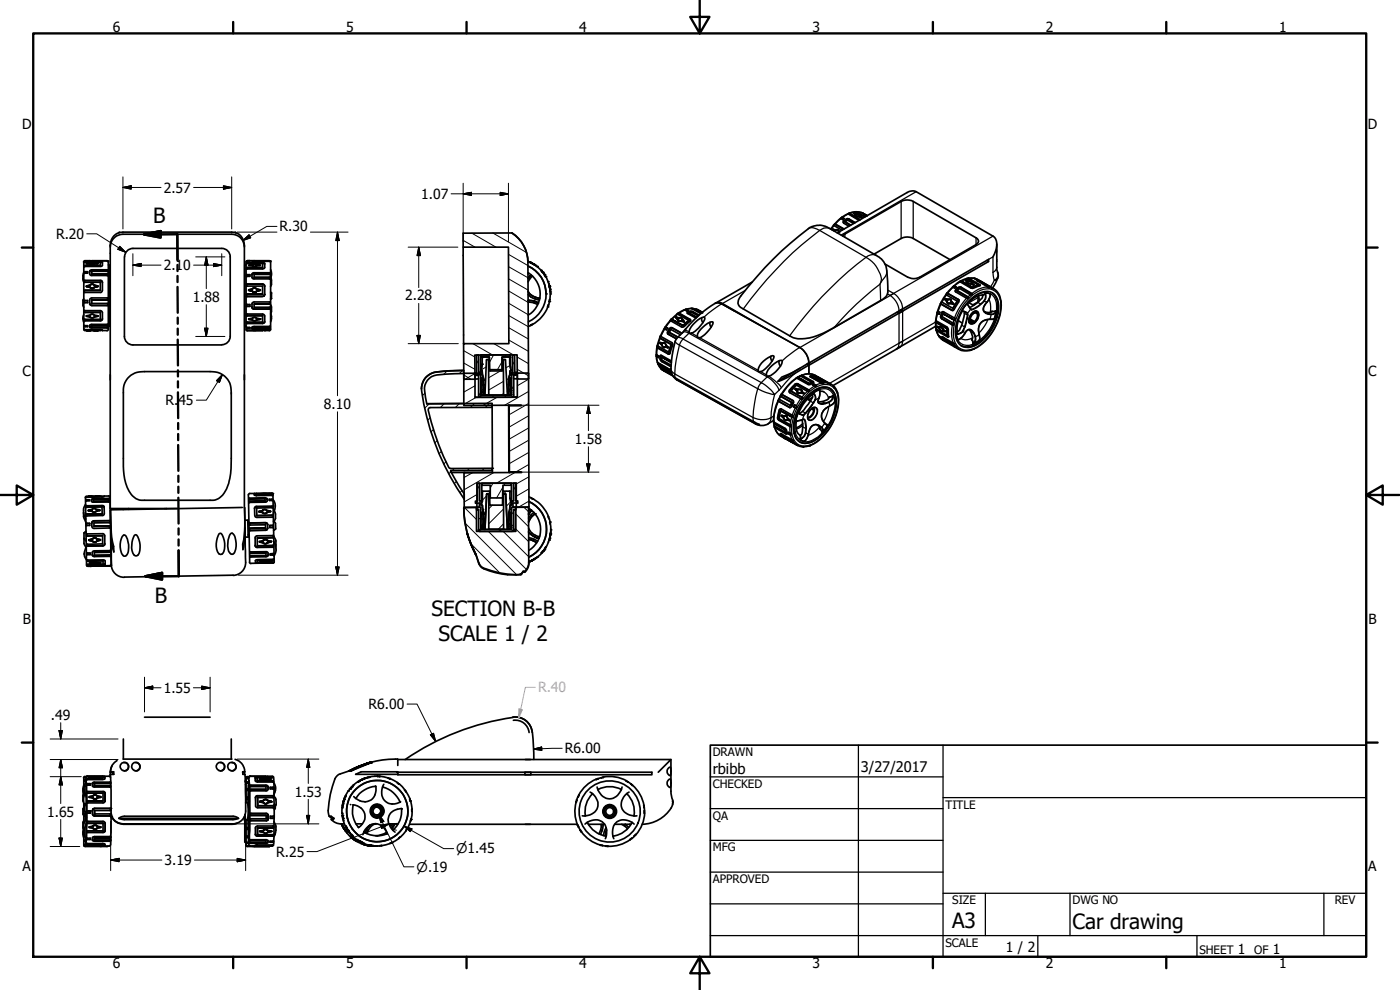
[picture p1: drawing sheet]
<svg xmlns="http://www.w3.org/2000/svg" width="420mm" height="297mm" viewBox="0 0 420 297" stroke-linecap="round" stroke-linejoin="round" font-family="sans-serif">
<defs><g id="words">
<g font-size="6.3">
<text x="46" y="66.8">B</text>
<text x="46.4" y="181">B</text>
<text x="129.5" y="184.8">SECTION B-B</text>
<text x="131.6" y="192.4">SCALE 1 / 2</text>
<text x="285.8" y="278.6">A3</text>
<text x="321.9" y="278.6">Car drawing</text>
</g>
<g font-size="4.4">
<text x="213.9" y="232.2">rbibb</text>
<text x="258.4" y="231.6">3/27/2017</text>
</g>
<g font-size="4.2">
<text x="33.8" y="9.6">6</text>
<text x="103.9" y="9.6">5</text>
<text x="173.9" y="9.6">4</text>
<text x="243.8" y="9.6">3</text>
<text x="313.9" y="9.6">2</text>
<text x="383.9" y="9.6">1</text>
<text x="6.7" y="38.7">D</text>
<text x="410.5" y="38.7">D</text>
<text x="49.1" y="57.8">2.57</text>
<text x="126.4" y="59.7">1.07</text>
<text x="16.8" y="71.7">R.20</text>
<text x="83.9" y="69.5">R.30</text>
<text x="49.1" y="81.1">2.10</text>
<text x="57.8" y="90.5">1.88</text>
<text x="121.6" y="90.2">2.28</text>
<text x="6.8" y="113">C</text>
<text x="410.7" y="113">C</text>
<text x="49.7" y="121.5">R.45</text>
<text x="97.2" y="122.7">8.10</text>
<text x="172.5" y="133.1">1.58</text>
<text x="6.9" y="187.2">B</text>
<text x="410.7" y="187.2">B</text>
<text x="49.1" y="207.9">1.55</text>
<text x="15.3" y="215.9">.49</text>
<text x="110.6" y="212.8">R6.00</text>
<text x="169.5" y="226">R6.00</text>
<text x="88.5" y="239">1.53</text>
<text x="14.2" y="245">1.65</text>
<text x="82.9" y="257">R.25</text>
<text x="6.8" y="261.4">A</text>
<text x="49.4" y="259.6">3.19</text>
<text x="410.7" y="261.4">A</text>
<text x="301.9" y="285.6">1 / 2</text>
<text x="371.5" y="286.2">1</text>
<text x="382" y="286.2">1</text>
<text x="33.8" y="290.5">6</text>
<text x="103.9" y="290.5">5</text>
<text x="173.9" y="290.5">4</text>
<text x="243.8" y="290.5">3</text>
<text x="313.9" y="290.5">2</text>
<text x="383.9" y="290.5">1</text>
</g>
<text font-size="4.2" fill="#f0f" x="161.5" y="207.8">R.40</text>
<g font-size="4">
<text x="136.9" y="256.1">⌀1.45</text>
<text x="125" y="261.6">⌀.19</text>
</g>
<g font-size="3.5">
<text x="213.9" y="226.9">DRAWN</text>
<text x="213.9" y="236.4">CHECKED</text>
<text x="213.9" y="245.9">QA</text>
<text x="283.8" y="242.6">TITLE</text>
<text x="213.9" y="255.4">MFG</text>
<text x="213.9" y="265">APPROVED</text>
<text x="285.8" y="271.3">SIZE</text>
<text x="321.9" y="271.3">DWG NO</text>
<text x="400.6" y="271.3">REV</text>
<text x="283.8" y="284">SCALE</text>
<text x="360" y="286.2">SHEET</text>
<text x="376.4" y="286.2">OF</text>
</g>
</g></defs>
<!-- layer: Visible (ANSI) -->
<g fill="none" stroke="#000" stroke-width=".51">
<path d="M275 57.5l23 13.4M25.1 78.6l.1 20.4 .3 .2h4.6v-.3h.3l.3 .3M25.9 79h.1a5.9 5.9 0 0 1 3.4 0l-.1 .1a5.9 5.9 0 0 1-3.4 0zM26 79v.1M26 79l1.9-.1 1.4 .2a5.5 5.5 0 0 1-3.3 0zM27.6 78.3l-2.1-.1-.4 .4M27.6 78.2v.1M27.6 78.2h4.5M29.3 79v.1M30.1 78.7l.6 .2M30.1 79.6v-.9h-4.8l.2-.2h4.9l.3 .2v.9l-.3 .3-5.1 .2v-.4l.2-.1h4.6v.3h-4.8M32.1 78.2l.3 .1"/>
<path d="M32.1 78.3h.3M32.3 78.4l.1 .2M32.5 78.6v20.2l-.4 .4M32.5 79.5h.4v18.4h-.4M33.1 74.1a3.9 3.9 0 0 1 3.8-3.8h32.6a3.8 3.8 0 0 1 3.8 3.8M35.7 69.9l.1-.2 1.1-.1h32.6l1.1 .1 .1 .2M35.8 69.8a4.1 4.1 0 0 0-2.7 4.3v78.4l.1 .1h20M70.6 69.8a4.1 4.1 0 0 1 2.7 4.3v39.9M73.9 79.5h-.4v18.4h.4M74 79.1l.2-.3h4.6l.6 .2v1.4l-.6 .3-4.8 .1v-.4l.2-.2h4.6v.3h-4.8M74 78.3h.2zM74 79h.1"/>
<path d="M74.2 78.3l-.3 .3v20.2l.3 .4M74.2 78.2h1.4M74.6 79.6h.1a4.8 4.8 0 0 1 3.4 0l-1.7 .4zM74.7 79.6v.1M74.7 79.6a5.5 5.5 0 0 1 3.3 0l-1.6 .3zM75 78.2v.1M75.6 78.3l.7 .1M76.3 78.2l-.7 .1M76.3 78.2v.2M76.3 78.2h4.5M78 79.6v.1M78.8 79l.6 .3"/>
<path d="M78.8 79l-4.8 .1M78.8 79v1.2M80.8 78.2l.4 .4v20.2l-.4 .4M80.8 78.3l.3 .2-4.8-.1M139 70l14.6-.1a10.4 10.4 0 0 1 4.8 8.9l.2 34.8-3.3 .1-.1-7.2h-12.7l.1 7.3h-3.3l-.2-10.7h13.6l-.1-28.9h-13.6zM139 74.2l.1 28.9M153.6 69.9a10.4 10.4 0 0 1 4.8 8.9M158.4 78.4a10.4 10.4 0 0 1 6.6 11.5M158.5 78.4v.1M158.5 78.5l2.2 1.1M158.5 78.4l2.2 1.2M158.9 78.7l.4 .1z"/>
<path d="M159.1 78.7l1.2 .7zM159.3 78.8h.1M160.7 79.6v.1M252.9 70.9l.7-.7 16.8-9.8 1.9-.4 1.8 .4 18.8 11a1.06 1.06 0 0 1 .8 1 1.06 1.06 0 0 1-.8 1l-17.4 10a3.7 3.7 0 0 1-3.1-.2l-6.8-4M259.1 64.1l1 .5M296.2 78.2l.5 .3M296.7 77.8v.7l-26.9 15.5M299.1 75v.6M299.1 78v.4M24.9 95.6h.1M24.9 95.6l.2 1.1M25.1 89.7l-.1 .2a2.82 2.82 0 0 0 .1 2.3"/>
<path d="M25.1 94.4l-.2 1.2M25.1 81.7l-.2 1v1.3l.2 .6M25.3 84.3h5.1l.3 .5M25.3 93.6h4.8v2.2l-4.8-.1 .1 .6h5l.3-.5v-2l-.2-.4-.4-.2-4.8-.1 .1 .7h4.7M25.3 81.6l1-.1v.5h-1zM25.3 87.2l4.8-.1zM25.3 90.2h1v.6h-1zM25.3 97.6l1 .1v.3h-.9zM25.3 81.7h1M25.3 90.7h1M25.3 97.8h1M25.9 85.9l1.2-.3a.87 .87 0 0 1 1.3 0l1.1 .3"/>
<path d="M25.9 85.8l1.2-.3a.94 .94 0 0 1 1.3 .1l1.1 .3-1.2 .4a.81 .81 0 0 1-1.4-.1l-.9-.2zM25.9 94.8l1.2-.3a.94 .94 0 0 1 1.3 .1l1.1 .3-1.2 .3a.92 .92 0 0 1-1.4-.1zM25.9 94.8l.1 .1M26 85.9l1.1 .4-1.1-.4 1.1-.4a.8 .8 0 0 1 1.3 .1l.9 .2-.9 .3a.73 .73 0 0 1-1.3 .2 .8 .8 0 0 0 1.3-.1l.9-.3M26 94.8l1.1-.3a.8 .8 0 0 1 1.3 .2l.9 .2-1.6 .5zM26.9 91v.2l.7 .4h4.8M26.9 91l.2 .5 .5 .2 4.8-.1M26.9 97.9l.7 .3M27.6 90h4.8zM27.6 90v1h4.8v.6M27.6 97.6v.6M27.6 98.2h4.8"/>
<path d="M28.1 99.2h1.2h-3.4h2.5M28.4 99.2h1.1zM29.4 94.8l-.1 .1M30.1 87.1v-2.4l-4.8 .1v-.7h5.1l.3 .6v2.4l-.3 .6h-5.1v-.5M30.1 99.1l.6 .1M30.4 98.9l-5.1-.1 .1 .2h4.7M30.7 95.6l-.6 .5h-4.8M30.7 99.2h1.4M32.4 81.1l-4.8-.2-.7 .4v1l.4 .4h5.1v-.5h-.3h-4.5M32.4 81.1h-4.8l-.5 .2-.2 .3M32.4 90v-.6h-4.8l-.7 .4v1.2M32.4 97.5h-4.8v.1h4.7l.1-.3h-5.1l-.4 .2v.8l.4 .1 5.1-.1v-.2l-.3 .1"/>
<path d="M32.4 81.1v.4l-4.8-.1v.9h4.8M32.9 86.2h.2M32.9 91.2h.2M74 88.9h4.8zM74 94.6h4.8v2h-4.8v.4l.2 .1 5-.1 .2-.4v-1.8l-.2-.4-.4-.2h-4.8v.6h4.8M74 88.3h4.8zM74 85.3v.5h4.8v2.5M74 91.3l1 .1v.5h-1zM74 98.3h1v.2l-1-.1v-.2l.2 .1M74 88.3v.6M74 82.6h1M74 85.3h4.8"/>
<path d="M74 91.9h1M74 82.4h1v.5l-1 .1zM74.2 85.2l-.2 .1M74.6 87l1.2-.3a.84 .84 0 0 1 1.4 .1l1 .2M74.6 95.7l1.2-.3a1 1 0 0 1 1.4 .1l1 .2-1.2 .4a.92 .92 0 0 1-1.4-.1l-.9-.1zM74.7 87l1.1-.3a.8 .8 0 0 1 1.3 .1l.9 .3-1.1 .3a.7 .7 0 0 1-1.1 0 .73 .73 0 0 0 1.3-.1l.9-.3M74.7 86.9l1.1-.3a.84 .84 0 0 1 1.4 .1l1 .3-1.2 .5a.78 .78 0 0 1-1.4-.1l-.9-.2zM74.7 95.7h.1M74.7 87.1l1.1 .3zM74.7 95.7l1.1-.2a.8 .8 0 0 1 1.3 .1l.9 .2-1.6 .5zM75.6 92.1v.2l.7 .4h4.8M75.6 98.3l.7 .2"/>
<path d="M76 99.2h.7M76.2 99.2h.4M76.3 83.2h4.7l.1 .5h-5.1l-.4-.3v-1.2l.4-.4h5l.1 .6-4.8-.1v1h4.8M76.3 91.2h4.8zM76.3 98.2v.4l4.8-.1M78 95.7h.1M78.8 85.3l.4 .2 .2 .4M78.8 85.2l.4 .2 .2 .4v2.5M78.8 88.9l.4-.1 .2-.5-.2 .5zM78.8 99.1l2 .1M78.8 99.1l-4.6 .1M78.8 99.1l-4.8-.1 .2 .2"/>
<path d="M79.4 96.4l-.4 .4h-5M81 98.5h.1M81.1 82h-5.1l-.4 .5M81.1 91.2v-.6h-4.8l-.7 .4v1.4l.4 .4h5.1v-.6h-4.8v-1M81.1 98h-4.8v.2h4.7l.1-.4-5.1 .2-.4 .2v.5l5.4 .1 .1-.3M81.2 91.4l.3 .7v1.3l-.3 .8M81.2 87.6l.3 .3v1.6l-.3 .3M81.2 80.9l.3 1.1-.2 1.4M81.2 83.2l.3 .9v1.2l-.3 .7M81.3 94.1l.2 1.4-.3 1.1M158.5 88.4a5.1 5.1 0 0 0 3.4 1.6M158.5 87.4a4.2 4.2 0 0 0 3.5 2.1"/>
<path d="M158.5 90.7l1.7 .2 1.2 .5M158.5 81.8a7.4 7.4 0 0 1 0 12.7M158.6 83.4l.8-.9-.8 .9 .3 .3M158.6 81.9l-.1 .3M159.3 97.5v.1M159.3 97.6l-.7 .4M159.8 82.8l-1.3 1.8M159.8 97.3l-.5 .3M160.4 90.4l-1.9-.2h1.2l1.9 .7-1.2-.5-.2 .5M160.7 89.2l-.1 .5M162.4 81.2l1.4 1.8zM162.9 81.6l-.1 .1"/>
<path d="M163.9 88.2a9 9 0 0 0-5.5-8.4 9.2 9.2 0 0 1 5.5 8.3 9.2 9.2 0 0 1-5.3 8.5M164.4 92.1a10.3 10.3 0 0 1-4.6 5.2M164.5 91.4l-.2 .7zM164.7 85.1h.1M164.7 85.1l.5 2.5zM164.8 90.5h.1M164.9 86l.1 .7zM164.9 85.9l.1 .8zM164.9 90.5l-.2 1M165 89.9l-.1 .6M206.4 93.8l-.2 .2M206.8 97.6l-1.2 1.3 .1-.1"/>
<path d="M207.5 92.5l2.8 1.6M208.7 96.7a3.7 3.7 0 0 1 2.8-1.5v.2a7.1 7.1 0 0 1-4.4 4.6l-.3-.4a4.1 4.1 0 0 1 1.9-2.9zM210.3 98.8l2-1.7 1.2-.5 .5 .1a7.4 7.4 0 0 1-4.3 4.6l-.4-.3a2.42 2.42 0 0 1 1-2.2zM210.6 95.3v.7l.3 .8M213.1 96.7l-.1 .7 .4 .8M269.2 93.7l.4 .3M270.4 92.9l.5 .3M270.9 93.3l-28.1 16.3M287.6 96.2l1.2 .8M290.7 90.8l1.5 .8M290.8 90.3a7.2 7.2 0 0 1 6.3-2.7 4.5 4.5 0 0 1 2.6 5.2 13.6 13.6 0 0 1-8.2 11.3 3.6 3.6 0 0 1-4.7-3.5 13.9 13.9 0 0 1 4-10.3zM290.8 96.6l.5 .4"/>
<path d="M291.1 95.9l1.4 .9M291.1 96.1l1 .6M291.1 95.7l1.4 .8M291.9 93.8l.2 .3-.4 .4a1.38 1.38 0 0 0 0 2.3l.4-.1M292 93.7l.5 .2M292.1 93.8l-.8 .9a1.35 1.35 0 0 0 .4 2.3h.4v-.3M292.3 93.5l.2 .1M292.5 93.9l.3-.1a1.38 1.38 0 0 1 0 2.3l-.3 .4M292.5 93.6a1 1 0 0 1 1.1 .5 1 1 0 0 1-.1 1.2l-1 1.5M292.5 93.6v.3M292.5 96.5v.3M292.7 93.4l.5 .2"/>
<path d="M293.6 83.9l4.6 2.7M37.3 101l.1-24a2.51 2.51 0 0 1 2.5-2.5h26.6a2.51 2.51 0 0 1 2.6 2.5v24M37.3 100.9a2.57 2.57 0 0 0 2.6 2.6l26.7-.1a2.51 2.51 0 0 0 2.5-2.5M38.3 113.5a5.9 5.9 0 0 1 5.1-2h19.7a5.8 5.8 0 0 1 6.3 6.3v19.7a20.1 20.1 0 0 1-1.2 8.7 5.2 5.2 0 0 1-5.1 3.9h-19.7a5.1 5.1 0 0 1-5.2-3.9l-.8-2.5-.4-3.8v-23.1l.5-1.9zM73.3 112.4l.1 40M126.5 116.6v.1M139.1 111.1l-6.1 .3a6.3 6.3 0 0 0-5.8 2.6l-.6 1.5-.1 1.1M139.2 112.1v9.6l13.6-.1v20.2h-13.5v10.3l3.8 .2v-7.3h11.8v7.2h3.7M139.2 112.1l3.4-.1v7.2h12.7v-7.3l3.3 .2v40.1M139.2 112.1l-.1-.9-5.4 .2a7.5 7.5 0 0 0-5.9 1.8 5.1 5.1 0 0 0-1.2 4.2 75.9 75.9 0 0 0 12.7 32.4v-1.6l-4-6.9 12.5-.2v-.6h-12.9a64.5 64.5 0 0 1-6.4-17.7l.6-.5 18.6-.1v-1.2l-19.6 .1M139.2 112.1l-5.4 .2a6.4 6.4 0 0 0-5.5 1.8 4 4 0 0 0-.9 3.2l.7 3.8M143 106.5h.6l.1 5.3h.6v.6l-1.9 .1v-.6h.7z"/>
<path d="M143 112l1.3 .1v6.4h9.2v-6.6h1.3v.7h-.6l-.1 6.3-.6 .3-9.5-.1-.4-.5v-6h-.6zM143.6 113.7h-1M144 119.1l-1.4 .1M144.3 107.1v4.7h-.6M144.3 113.5h.4M144.3 117.3h.1M144.4 111.2l.3 .2 .1 1.2M144.6 113.5l.1 4.9M144.7 117.6l-.4-.3 .4 .3-.4 .3M144.7 109.3l-.3 1.9M144.7 118.4l-.4 .1h.4M144.8 107.1l-.1 .2"/>
<path d="M144.8 112.6l.4 1.1-.3 .3h.3v1.4l-.2 .1 .2 .1 .2 1.2-.3 .2h.3l-.1 1.5M144.8 112.6l.1 1.4M145.1 116.9l.1 1.6M145.2 113.8l-.3 .1 .2 3M145.2 115.4l-.2 .1M145.4 116.8l-.3 .1M145.4 118.5l.7-10.6h.5l.2 10.6M146 118.5h.7M146.9 110.9l-.1-3.8h-2.5v-.6h8.9v.6h-2.6l.1 3.8M146.9 110.9h.1M146.9 110.9h3.7M150.7 110.9h-.1"/>
<path d="M151.8 118.5h-.8l.2-10.6h.5l.7 10.6M152.5 116.8h.2M152.5 115.4h.2M152.6 113.8h.2M152.7 117h-.2v1.5M152.7 116.8v.2M152.7 116.8h.1M152.7 115.4l-.2 .1v1.3h.2M152.7 117l-.1 1.4M152.7 115.4h.1M152.8 113.8l-.2 .2-.1 1.4h.2M152.8 115.4l-.1 1.5"/>
<path d="M152.8 113.8v.1M152.8 113.9v1.5M152.9 107.1l.1 .1M153 112.6l-.4 1.2h.2M153 107.2h-2.2l-.1 4-3.7 .1-.1-4.1-2.1-.1-.4 4.1M153 107.2v2.1l.4 1.8M153 112.6l-.2 1.3M153.1 118.5h.4h-.5M153.1 113.5h.4M153.2 117.5l.3-.3-.3 .3 .3 .3M153.2 107.1v3.2M153.2 111.3v.5h.7"/>
<path d="M153.2 111.3h-.2v1.3M153.2 113.5v4.9l-.2 .1M153.4 111.1l-.2 .2M153.4 111.1v.1M153.5 117.2h.1M153.5 117.8h.1M153.5 118.4v.1M153.8 119.1h1.5M153.8 106.5h.6l.1 5.3h.6v.6h-1.9v-.6h.7zM154.2 113.7h1.1M154.5 111.7l.6 .1M155.1 111.9h.1"/>
<path d="M199.3 111.3l2.7 1.5M202.1 113l25.8 14.4-1.3-.4-23.4-13-1-.9M229.1 108.4l2.2-1.5 .5-.2 .5 .2a7.3 7.3 0 0 1-4.3 4.7l-.5-.5 .1-.7zM231.1 110.3l2.1-1.7 .7-.4 .9 .1a6.2 6.2 0 0 1-4.5 4.6 1.43 1.43 0 0 1 .2-1.9zM231.4 106.9l-.1 .7 .4 .8M233.9 108.3a1.5 1.5 0 0 0 .4 1.5M240 110.5l-6.5 3.9M242.3 109.2l.4 .3M242.3 119.7l1 .6M242.6 109l-.3 .2M242.7 118.5a6.1 6.1 0 0 1 6.2-2.1 4.5 4.5 0 0 1 2.1 4.6 14.1 14.1 0 0 1-7.8 11.8 3.5 3.5 0 0 1-4.9-3.1 13.2 13.2 0 0 1 3.6-10.3zM242.8 108.9l-4.9 2.8-3.3 1.4-1.1 1.3 3.9-1.7 5.4-3.2"/>
<path d="M244.7 112.6l4.7 2.7M286.4 104.1l1.3 .7M139.2 121.1h-11.1M147.7 122.2l.1 18.3M152.7 121.7h.1M152.7 121.6v.1M152.7 121.7l3.8-.1-3.7 .1v20l3.7 .1-3.8-.1zM234.4 130.2l.2 .3M234.4 130.9l1.2 .7M234.6 130.5l1 1.1 3.9 2.1-.5-.3M234.8 130.4l-.2 .1 3.5 1.9-.2-.3-3.8-1.9 .5 .7 1.4 .8M235.6 128.5l.4 .5 .2 1"/>
<path d="M236 130l.2 .1M237.9 132.1h.1M240.6 126l.1 .1M240.7 134h.5h-.2M243.5 122.7l.7 .3M243.7 122.5h.2M243.8 122.5l.3 .1M243.9 122.4l.2 .2M244.1 122.6l.3 .2-.2 .2M244.2 123l-.5 1.4a1.21 1.21 0 0 1-1.3 .7M244.2 122.3l-.1 .3M244.4 122.8l-.1 .5a2.55 2.55 0 0 1-1.9 2.2"/>
<path d="M25.1 153.8l.6 2M25.7 151.4l-.3 .4a4.4 4.4 0 0 0-.3 3.2l.7 1.7M25.7 149.3l.3 20.2M25.7 151.4h.1M25.8 149.1l4.8-.1zM25.8 151.9l4.8-.1 .5 .1 .1 .4M25.8 150h1v.2l-1 .2zM25.8 159.4l-.6 .5v3.2l.6 1M25.8 159.7l-.5 .2M25.8 159.7h.1M25.9 157.1l1-.1v.7h-1zM25.9 157.1h1"/>
<path d="M26 148.9l-.4 .4M26.5 153.1l1.1-.3a1 1 0 0 1 1.4 0l1 .3-1.1 .4a1 1 0 0 1-1.4-.1l-1-.1zM26.5 153.2h.1M26.5 153.1v.2M26.6 153.1l1.1-.3a.85 .85 0 0 1 1.3 .1l.9 .2-1.1 .3a.84 .84 0 0 1-1.3-.1zM26.8 150.2h-1M28.1 149.8l-.7 .3M28.1 149.8v.7h4.8M28.2 156.3l-.6 .3v1.3l.3 .6 5.1-.1v-.6l-4.8 .1 4.8-.1M28.8 148.9h1l-3.3 .1 4.7-.1M29 148.9h1zM29 148.9l-3 .1"/>
<path d="M29.9 153.1h.1M29.9 153.1v.1M30.7 154.2l-.1-2.1-4.8 .2 .1-.5h5.2l.1 .1 .1 2.2-.4 .6-5.1 .1 .2-.6h4.7l-4.9 .2M31.2 148.8l-.1 .3h-.5M31.2 148.8h1.4M32.6 148.8l.4 .4M32.6 149.8h.3v-.1h-5.1l-.3 .1-.1 .6 .4 .3h5.1l-.1-.4-4.7 .1M32.8 156.2h.2v.6l-4.8 .1v1M32.9 149.8h-4.8M33 156.3h-4.8l-.5 .2-.1 .5M33 149.2l.3 20.2M33.1 153.1l.3 6.8 .7 4 .1 1.7-.7-3.2-.2-3.3"/>
<path d="M33.1 153.1l.2 6M33.3 159.1l.2 10.3M38.6 152.6v.2M49.5 152.6h.1M50 152.6h.1M72.7 152.3l-39.6 .8M73.4 152.4l.1 5.4-.3 4.2-.4 1.2 .1 1.7 .6-3.2v-3.3M73.4 152.4l.1 6M73.5 156.1h.9l.1 5h-.9M73.5 158.4l.2 8.8a4.2 4.2 0 0 1-3.8 5.4M74.7 149.7l5.1-.1 .3 .3M74.7 156.7h-.3"/>
<path d="M74.8 157l4.8-.2-4.8 .1 .1 .6h4.8v1M74.9 159.2l5-.1 .4-.7-.2 .5-.4 .2zM74.9 158.5h4.8zM74.9 158.5v.7M76.3 148.3h.7M76.6 152.1l5.3-.2v.5h-4.9l.1 2.3 4.6-.2 .2 .1v.6l-5.3-.1-.2-2.7zM76.6 148.1h-1.6l-.5 .4 .4 20.1M77 148.1h-.7l.1 .5 .6 .1M77 148.1h4.8M77 148.1v.6M77 148.5h4.8v.2h-4.8M77.6 148.2l3.6-.1-1.4 .2z"/>
<path d="M77.7 153.5l1.2-.4a.92 .92 0 0 1 1.3 0l1 .2v.2l-1.1 .3a.87 .87 0 0 1-1.4 0zM77.7 148.2l3.3-.1-1.6 .2zM77.7 153.5h.1M77.8 153.5l1.1-.4a.8 .8 0 0 1 1.3 .2l1 .2-1.2 .3a.8 .8 0 0 1-1.3-.1zM77.8 153.5v.1M78.9 153.8l.2 .2M78.9 153.1v.1M79.6 150.3l-.1-.6-4.8 .1 .1-.3 4.7-.2 .6 .2 .1 .8-.4 .4-5.1 .2 .1-.5 4.8-.1v.2h-4.9M80 153.1h.1M80.1 153.8l-.2 .2M80.3 157.5l-.2-.5-.5-.2 .7 .4v1.2M80.8 149.8h.9l.2 .4h-1.1z"/>
<path d="M81 157.7h1v.6h-1zM81.2 153.5h.1M81.7 148.6h.1M81.8 148l.2 .3M81.9 152l-4.9 .1-.6 .5M81.9 150h-1.1M81.9 148.3l.4 20.2-.4 .5M81.9 154.7h-4.8M82 150a3.7 3.7 0 0 1 0 4.1M82 157.7h-1M82 156.4l.7 .6v1.7l-.6 .4M82.3 153.3a2.86 2.86 0 0 1-.1 3.2"/>
<path d="M139.2 152.4v.2a25.5 25.5 0 0 0 1.1 7.5M139.3 141.8h.1M143 153h.6M143.3 145h.7v5.3h.6l-.1 .6-1.8 .1v-.6h.6zM143.6 158.8v-6h-.6v-.6l1.3 .1v6.5h9.2v-6.5l1.3-.1v.6h-.6v6M143.6 158.8l.4 .6h.3h9.2l.6-.3 .1-.3M143.6 158.9l.4 .5M143.6 158.8l.3 .6M143.9 150.9l-.1 1.3h-.7M144.3 153.8h.4v5M144.3 157.7h.3l.1 .3-.4 .3M144.4 151.4l.4 .3 .4 7.1"/>
<path d="M144.4 151.4l.4 .4M144.6 145h8.9v.6h-2.6v3.8h-3.7l-.1-3.8h-2.5zM144.6 145.6v4.7h-.6M144.6 147.4h.2M144.7 157.5v1.1M144.7 158l-.4 .4M144.7 158h.1M144.8 152.8l.4 1.1-.2 .4M144.9 154.3h.3M144.9 154.2l.1 .1M144.9 154.3h.1M144.9 154.2v.1"/>
<path d="M145 154.3h.2l.1 1.3-.2 .2M145 155.8h.1M145.1 155.8h.2l.1 1.3-.2 .2M145.1 157.2l.1 .1M145.1 155.8h.2M145.2 157.3h.2v1.5M145.2 157.3h.2M145.6 158.8v.1M146.6 148.2l-.6 .1-.5 10.4M146.7 158.7v-10.4l-.5-.2-.8 10.7M146.7 158.7l.1 .1M146.9 147.5l.1 4.1 3.8-.2 .2-4h2v2.1l.4 1.9"/>
<path d="M146.9 147.5l-2.1-.1v2.2l-.4 1.8M146.9 147.5h.2M147.8 141.1v.6l-12.4 .1-.1-.5M151.1 158.7l-.1 .1M151.1 158.7l.2-10.6 .5 .2 .5 10.4M151.2 148.2l.6 .1M152.4 158.8h.1M152.5 157.2l.2 .1M152.6 155.8h.2M152.7 158.7l-.1 .1M152.7 157.2h-.2v1.6M152.7 154.2l.2 .1"/>
<path d="M152.7 157.3h.1M152.7 157.1v.2M152.8 155.8h-.2l-.1 1.3 .2 .1M152.8 155.7v.1M152.9 154.2h.1M152.9 154.2v.1M153 152.8l-.3 1.1 .2 .3h-.2l-.1 1.4 .2 .2M153 147.4h.5M153 151.7l-.3 7M153.2 151.6l-.2 .1M153.2 157.5v1M153.2 157.9l.3 .4"/>
<path d="M153.2 151.6h.1M153.4 151.4l-.1 .2M153.5 145.6v4.7h.6M153.5 157.6l-.3 .3 .3 .3M153.5 158.3h.1M153.5 157.6h.1M153.5 158.2h.1M153.5 153.8h-.4l.1 5M153.9 150.9l.1 1.3M154 152.1h.9M154.1 145h.6v5.3h.7v.6h-1.9v-.6h.6zM154.2 158.9l-.3 .5"/>
<path d="M154.2 158.8l-.2 .6M154.8 153h-.6M158.6 152.3l-3.8-.1v7.2h-11.8v-7.2l-3.7 .1a27.5 27.5 0 0 0 3.6 14.1M158.6 159.6l.7 .7zM158.6 158.4a4.2 4.2 0 0 0 3.3 2.6M158.6 152.5a7.4 7.4 0 0 1 .1 12.6M158.6 152.3l.1 16.3M158.6 154l.1 .2M158.7 150.5a9.2 9.2 0 0 1 5.3 8.4 9.2 9.2 0 0 1-5.3 8.3M158.7 149.1l.8 .3M158.9 156.1l-.3 .5M159.1 152.8l-.5 .7"/>
<path d="M159.3 154.6l-.7 .8M159.5 149.5l.3 .2a9.5 9.5 0 0 1 4.8 5.3M159.5 149.4l.5 .4M159.5 149.4v.1M159.5 153.1l-.9 1.2zM159.6 155l1-.8-1.1 .9-.6 1zM160.3 153.8l-1 .8 .3 .4M164.6 155l.5 1.6M164.6 155l.2 .6M165.1 156.6l.1 .6M165.1 156.6l-.1 .1M165.2 157.2l.1 1.8"/>
<path d="M165.3 158.9l-.6 3.3a8.5 8.5 0 0 1-3.4 4.9M165.3 159.6l-.5 2.5zM25.2 161.5l.6 .9M25.5 167l.5 1M25.9 163.9a4.4 4.4 0 0 0-.5 3.2M26 160.2l5-.1 .4 .7v2.6l-.5 .4h-4.9v-.6h4.8v-2.5l-4.8 .1zM26 169.5l.4 .4 2-.1M26 165.8l1.1 .1v.5h-1.1zM26 166.2h1.1M26.1 168.2l4.8-.1v1.2h-4.8l.1 .3 5-.1 .4-.2v-1l-.4-.3h-5.1l.1 .4 4.7-.1M26.6 162l1.1-.3a.8 .8 0 0 1 1.4 0l1.1 .2v.2l-1.2 .3a.87 .87 0 0 1-1.4 0zM26.7 162l1.2-.3-1.2 .3 1.2 .4a.77 .77 0 0 0 1.2-.2l.9-.2-1-.3a.7 .7 0 0 0-1.1 0 .75 .75 0 0 1 1.2 0l1 .3"/>
<path d="M26.7 169h.2a4.9 4.9 0 0 1 3.3-.1l-1.3 .3zM26.9 169l1.3-.3 2 .2-1.7 .3zM27.7 166.4l.4 .4 5-.1M30.2 162l-1.2 .4a.87 .87 0 0 1-1.4-.1l-1-.3M30.2 168.9v.1M30.8 160.8h-4.8M31.4 163.1l-.1 .4-.4 .2-4.9 .1M31.6 169.1l-.7 .2M33 169.8l.2-.1-4.8 .1M33 169.8h-4.6M33.1 165.5l-4.8 .3 4.6-.1h.2v-.6l-4.8 .2-.4 .1-.2 .4v.9l.4 .3 5-.1v-.5l-4.8 .1v-.7M33.4 169.4l-.4 .4"/>
<path d="M33.4 169.4a3.8 3.8 0 0 0 3.9 3.8M37.1 160.6l.2-.1a4.6 4.6 0 0 1 1.2 4.6l-.1 .9a.95 .95 0 0 1-1 .9 .95 .95 0 0 1-1-1 5.1 5.1 0 0 1 .7-5.3zM40.3 160.6l.4-.1a4.8 4.8 0 0 1 1.3 4.6 1.64 1.64 0 0 1-1.2 1.7l-.5-.2a5.5 5.5 0 0 1 0-6zM65.7 160.2l.4-.2a4.8 4.8 0 0 1 1.3 4.7 1.64 1.64 0 0 1-1.2 1.7l-.2-.1a4.3 4.3 0 0 1-.8-4.9zM69.3 160.1l.4-.1a5.4 5.4 0 0 1 .4 6.1 1.22 1.22 0 0 1-1.3-.2 1.22 1.22 0 0 1-.3-1.3v-2.6zM70 172.6l-32.7 .6M74.7 160.5h-.3M74.9 168.7l.4 .4M75 165.9l4.8-.1v.9h-4.8l.1 .4h4.7l.6-.3 .1-.8-.4-.5h-5.1l.1 .5h4.7M76.6 163.6l.2 .4 .4 .1h4.8M76.7 168.6l.6 .1M77.3 168.2v.7l4.9-.2"/>
<path d="M77.9 162.5l1.1-.3a.87 .87 0 0 1 1.4 0l.9 .2 .1 .2-1.1 .3a.87 .87 0 0 1-1.4 0l-1-.2zM78 168.6l1.8-.3 1.7 .2-1.7 .3zM78 162.5l1.6 .6 1.7-.6M78 162.5v.1M78.1 168.6l1.3-.2 2 .1-1.4 .2zM79 162.8l.2 .2M80.1 162.1a.97 .97 0 0 0-1.4 .2M80.1 162.2a.77 .77 0 0 0-1.2 .2l-.9 .1M80.1 162.1l.4 .1M80.1 162.2l1.2 .3M80.3 162.8l-.2 .2M80.5 166.4l-.4 .4-5.1 .1"/>
<path d="M81.1 166.2l1-.2v.5h-1zM81.1 166.4h1M81.3 162.4v.1M81.4 162.5h-.1M81.9 168.9l-6.6 .1M82 161.2l-4.8 .2 4.6-.1h.2v-.7l-4.8 .2-.6 .3v2.7l.2 .3 5.2 .1v-.6l-4.8 .2v-2.4M82.1 167.9h-4.8v.3l4.6-.1 .2-.3-5 .1-.5 .3 .1 .7 .2 .1 5-.1M82.1 160.8l.3 .5a2.81 2.81 0 0 1 .3 2.6M82.2 168.8l-.3 .1M82.2 162.4a4.4 4.4 0 0 1 0 4.4M82.2 168.7v.1M140.2 160.1l2.5 6.1-1.1-2.3z"/>
<path d="M140.3 160.1l.9 3 1.5 3.2M140.3 160.1v.2M142.7 166.2l.1 .2zM142.8 166.4a5.7 5.7 0 0 0 1.9 3.8 26.5 26.5 0 0 0 10.2 2.3M142.9 166.6a4.6 4.6 0 0 0 4 4.7 21.6 21.6 0 0 0 8 1.2M154.9 172.5h1.2M156.5 172.1l-1.6 .4M156.5 172.4l-.3 .1M157 171.4v.2M157.4 171.5l-.4-.1-.5 .7M157.4 171.5v.2l-.4-.1-.5 .7v-.2M158.7 168.6a3.6 3.6 0 0 1-1.3 2.9"/>
<path d="M158.7 161.8l1.6 .6 .7 .5-1.1-.7zM158.7 161.3l1.6 .5M158.7 168.6v.2M158.7 168.8l-.3 1.6-.9 1.3M159.1 168.5l1.3-.7zM159.1 168.4v.1M159.3 160.3l1.3 .8M159.3 160.3l1.2 .8 1.2 .4-1.1-.4M160 162.2l.3-.4 1.1 .6M160.7 160.6l-.2 .5M160.8 167.4v.1M160.8 167.5l-2.1 1.1"/>
<path d="M161.3 167.1l-2.6 1.5 2.1-1.2M161.3 167.1h.1M162.8 165.4l.1 .1M163.8 164l-.1 .5-1.1 1.5-.2-.2 1.2-1.1-.2-.1zM164.8 162.1h.1M165.2 160.5l-.2 1zM165.2 160.2l-.2 1.3zM165.2 160.1v.4zM43.4 215.2h19.7M153.9 215.2a5.3 5.3 0 0 1 6 5.4l.3 7.3M154 215.3a76.2 76.2 0 0 0-32.4 12.6M154.1 216.1a4.2 4.2 0 0 1 4.7 3.7"/>
<path d="M25.1 238.1l-.2 .4v1.9l.2 .3M25.1 235.6l-.2 1.1v1l.2 .6M25.1 233.4v5.6M25.3 234.2h.4M25.3 238.3h.2M25.5 233l-.4 .4M25.5 238.2h-.2v.5M25.5 233h.4M25.6 238.2a2.74 2.74 0 0 0-.1 3.2M25.7 234.9l.1-.7 .2 13.4-.3 5.1a.99 .99 0 0 0 .5 1.2M25.7 234.9l.1-1.7 .2-.3 7 .1a35.7 35.7 0 0 1 .3 8.4v3.9a35.5 35.5 0 0 1-.3 8.4l-6.8 .2M25.7 234l-.4 .1v.3l.4-.1"/>
<path d="M25.8 233.1l-.5 .2 .5-.1M25.8 235.1v16.7M25.8 234.7a4 4 0 0 0 .2 4.6M26 235.2l1.1-.1v.5h-1.1zM26 235.3h1.1v.3M26.1 237.6h5.1l.4 .5v2.2v-2.3l-.4-.5h-5.1v.5h4.8v2.3M26.2 232.9l-.2 .2 4.8-.1v.6M26.6 233.2l1.8-.2 1.8 .2-1.4 .2zM26.7 233.2h3.3l-1.3 .2zM26.7 239.2l.2 .1M26.7 239.1l1.2-.4a.87 .87 0 0 1 1.4 .1l1 .4-1.2 .3a.87 .87 0 0 1-1.4-.1zM26.9 239.1l1.1-.4a.8 .8 0 0 1 1.3 .2l.9 .2-1.1 .3a.87 .87 0 0 1-1.4-.1z"/>
<path d="M27.8 239.4l.2 .2a.8 .8 0 0 0 1.3-.2M28.1 238.7l-.2 .2M28.3 235.7l4.8 .1M28.3 235.1v.8l4.8-.1M29 238.7l.1 .2M30.2 239.1l.1 .1M30.2 239.1v.2M30.8 233.2h.6v.5M30.8 232.9l.6 .1v.7l-5.4 .3 .3-.4h4.5v.3h-4.8M33.1 232.5v.5M33.1 234.7h-5l-.4 .4v.8l.4 .2 5.1 .1-.1-.4M33.1 234.9h-4.8l-.6 .3"/>
<path d="M33.1 234.7v.4v-.2M33.1 235.1h-4.8v.2M33.1 234.7v.2M33.1 235.9v.3M33.6 229.8l-.5 1.9M33.8 232.3v-.6h-.7v.8M33.9 231.6v.7M35.1 228.2a3.7 3.7 0 0 0-2 3.4h1l.1 .7h-1.1v.9M37 221.7v6.1h32.6M37.3 228.8a1.27 1.27 0 0 1 1.2 1.2 1.27 1.27 0 0 1-1.2 1.3M40.7 228.8a1.27 1.27 0 0 1 1.3 1.2 1.27 1.27 0 0 1-1.2 1.3M66.1 228.8a1.27 1.27 0 0 1 1.3 1.2 1.27 1.27 0 0 1-1.2 1.3"/>
<path d="M69.4 221.7v6.1M69.5 228.8a1.27 1.27 0 0 1 1.3 1.2 1.27 1.27 0 0 1-1.2 1.3M70.5 227.8a3.9 3.9 0 0 1 3 3.8h-.7l.1 .7h.6l.2 11.1M72.8 231.7h.5M73.3 231.7v.6M73.4 231.5v.2M73.6 234.3h.3M73.9 233.4v7.4M73.9 233.1l-.1 .3M74 234.8h.6M74 236.8h.6M74 239.3h.5"/>
<path d="M74.5 239.2l-.5 .1v.5h.5M74.6 236.7h-.6v.5h.6M74.6 234.6h-.6v.4l.6-.1M74.6 235.7v.1M74.7 233.3h-.7v.3l.7-.1M74.7 234.9v16.9M74.8 233l-.8 .1M74.9 233l.2-.1zM75 235.8h4.8l.6 .3 .1 .7M75.1 232.9a1.01 1.01 0 0 0-.4 1.3l-.2 7.3 .2-7.3 .2 3-.2 15.3-.2-7.2 .2 7.2a1.07 1.07 0 0 0 .4 1.4h6.6a1.23 1.23 0 0 0 .5-1.6v-17.9a1.08 1.08 0 0 0-.5-1.5h-2M75.1 232.9h4.6M77.2 233.3l-.6 .2"/>
<path d="M77.2 233.3v.9M77.2 234.2l4.8 .2M77.2 234.2v.3M77.3 239.3v2.4M77.9 233.7a5.9 5.9 0 0 1 3.4 0 5.9 5.9 0 0 1-3.4 0zM78 233.7l1.9-.2 1.4 .2a4.9 4.9 0 0 1-3.3 0zM78 233.7h.1M79.8 236.8v-.8l-4.8 .1v-.4l.2-.1h4.6l.6 .3 .1 .9-.4 .5h-5.1v-.5h.2h4.6v.2h-4.8M81.1 236.4h1M81.3 233.7h.1M82 233.2h-5.3l-.1 1 .6 .4 4.8 .1M82 233.2l-4.8 .1v1.2"/>
<path d="M82 233.2v.1M82 234.4l-4.8 .1M82 234.4v.3v-.2M82.1 238.8h-4.8l-.7 .5 .1 2.7 .4 .3 5.1 .1M82.1 238.7h-5l-.5 .6M82.1 238.7v.6v-.5M82.1 239.3h-4.8v2.5M82.1 236.3l-1-.1v.5l1 .1M82.1 236.3v.5v-.4M82.1 236.3v.1M82.1 238.7v.1M82.2 234.9a2.91 2.91 0 0 1 0 3.3"/>
<path d="M82.2 238.9a2.54 2.54 0 0 1 .1 3.4M82.7 237.1l-.5 1.2M103.3 240l-.4 1.2zM103.3 239.8l-.1 .4zM103.7 238.7h.2l-.3 .6h-.2l-.6 2.4 .1 .7h-.2zM104.8 231.3l-.2 .1a4.8 4.8 0 0 0-4.8 4.6 28.4 28.4 0 0 0-1.3 7.9l.3 1M104.9 236.8h.1M105.3 231.3l2.5-1.2 3.8-1.3-3.8 1.3-2.3 1.1 2.4-1.2 3.8-1.2zM105.5 236.2l.1 .1M105.5 236.2l-.4 .5 .5-.4M105.6 236l-.7 .8zM106 235.6h.1a9.8 9.8 0 0 0-3.3 9.1"/>
<path d="M106 235.6h.1M106.2 239l1.8 1.3 1.6 .3M106.8 239.4l-.1 .2M107.9 234.2l3.1-1.1-1.9 .6-1.7 .9 .7-.2M107.9 234.2l.2 .2M107.9 234.2l.1 .2M108.5 234l.9-.4zM109.4 233.6l.4-.2zM109.5 233.5h.2zM109.5 233.5l-1 .5 .8-.4M109.5 233.5l-.2 .1M111 228.8h.1"/>
<path d="M111.1 228.8a18.9 18.9 0 0 1 8.3-1v1.9M111.1 228.8l-3.7 1.2-2.4 1.2 2.3-1.1 3.9-1.3-3.1 1-3.3 1.5h.2M112.6 235.8l.2 .2M112.8 236a3.6 3.6 0 0 1-3.3 4.6M112.8 236a7.6 7.6 0 0 0-6 3.6M113.3 232.9h-.5a10.6 10.6 0 0 0-6.8 2.7M113.3 232.9l.7 .1zM114 232.9l2.5 .5M114.8 236.1a7.7 7.7 0 0 1 5.3 4.6M114.9 236h.1M115.2 235.3a3.7 3.7 0 0 0 2.7 5.9l1.3-.2 1-.5M116.5 233.4l.5 .2"/>
<path d="M116.5 233.4l.6 .2M117 233.6v.1M117 233.6h.1M117.1 233.6a4.6 4.6 0 0 1 2.7 1.7v-.1M119.1 231.6l76.5 .1v.8h-37.9M119.3 234.9l.5 .3M119.4 231.6h-11l-1.7 .7 12.7 .2M119.4 231.7v.6M119.4 232.5h39.8M119.4 227.9h39.8M119.8 235.2l1.7 1.8M121.4 237l.4 .5z"/>
<path d="M121.9 237.5l1.2 2.2v.6M122.9 239.8l.2 .5M157.5 231.7v.8M157.7 227.9h43.7l-3.9 3.8M159.3 231.7v.8M173.4 239.1l-.3 .9M173.7 238.6l-.3 .5 .4-.5M173.7 238.6h.1M177.1 237.7a3.8 3.8 0 0 1 1.4 5.9l-1.5 .9-2.2 .3M177.6 238.2l.2-.1a7.7 7.7 0 0 0-2.1 6.7M178.9 233.9l.6-.2zM178.9 233.8a10.5 10.5 0 0 0-5.2 4.7"/>
<path d="M179.2 236.1a3.7 3.7 0 0 0 5.7 2.9l1.5-1.8 .3-1.1M179.5 236.9a7.5 7.5 0 0 1 7 0M179.5 236.8v.2M180.5 233.3l-1 .3M180.5 233.4l.6-.1-.6 .1M181.1 233.1a10.5 10.5 0 0 1 6.9 1.1M186.4 236.8v.2M187.9 234.4l.6 .2M188.3 238.2l-.2-.1a7.5 7.5 0 0 1 2.2 6.7M188.5 234.6l.9 .6M188.8 237.7a3.7 3.7 0 0 0-2.3 3.1 3.7 3.7 0 0 0 1.8 3.5l1.8 .5h1M189.4 235.2l.4 .4"/>
<path d="M189.4 235.2l.4 .5M189.8 235.6l-.1 .1M189.8 235.6a10.4 10.4 0 0 1 3.5 6.1M200.8 230.3l.2-.1a2.7 2.7 0 0 1 0 2.5 1.38 1.38 0 0 1-.2-2.4zM200.8 233.9l.2-.2a2.7 2.7 0 0 1 0 2.6 1.38 1.38 0 0 1-.2-2.4zM201.4 227.9v9.9l.5 2.3M25.1 248.8l-.2 1.4 .2 1.2M25.1 249l.2 4.8M25.1 246.2l-.2 .4v1.9l.2 .3M25.1 242.4l-.2 .3v1.6l.2 .3M25.1 241v6.1M25.3 252.3h.4"/>
<path d="M25.3 241.2v.5M25.3 250.3v.1M25.7 243.6v2.4zM25.7 244.8h-.4l.4 .1M25.7 244.3h-.4v.5M25.7 243.6l.3 .3M25.7 252.1h-.4v.3l.4 .1M25.8 253.5l-.5-.1v.1l.5 .2M26 253l.2 .4h4.6M26 253l4.8 .1M26 246.9a5.1 5.1 0 0 0-.7 3.8l.5 .9M26 245.2a5 5 0 0 0-.8 4.1"/>
<path d="M26 241l-.7 .7v1.6l.7 .4M26 253.1h.1M26.1 240.4l4.8-.1h-4.8v.7l4.8-.1 .7-.5M26.1 243.3h1v.7h-1M26.1 243.3h1v.7h-1zM26.1 246.9l4.8 .2M26.6 253.6l2.2-.1 1.4 .2zM26.7 248.1l1.2-.3a.87 .87 0 0 1 1.4 .1l1 .4-1.2 .3a.94 .94 0 0 1-1.4-.1zM26.7 253.6l1.7-.1 1.6 .2zM26.7 253.6v.1M26.9 248.1l1.1-.2a.8 .8 0 0 1 1.3 .1l.9 .2-1.2 .3a.8 .8 0 0 1-1.3-.1zM26.9 248.1h-.2"/>
<path d="M27.1 251.5l-1.1-.1v.4l1.1 .1v-.2M27.1 251.5v.2h-1.1M27.1 251.5v.4M27.7 251.9l.4 .2h5v-.1M27.8 243.1l.2-.4 .4-.1-.5 .1-.2 .5 .1 1.3 .6 .3h4.8v-.6M27.9 248.5h.1M28.1 247.6l-.2 .2M28.3 251.3v.7h4.8M28.4 242.6h4.8h-.2M28.8 247.6l.3 .2M29.1 248.5h-.1M30 253.6v.1"/>
<path d="M30.2 248.1h.1M30.8 253.1l.6 .1v.6l-.7 .1M30.8 253.4v.4l-4.9-.1 .3 .2M30.8 253.1v.3M30.9 247.1h-4.5l-.3-.1v-.6h4.8l.5 .2 .2 .5v2.2l-.2 .4h-5.3M30.9 247.1v2.2l-4.8-.1v.5M31.4 253.3v.2l-.6 .1M31.6 246.9v2.3l-.2 .3-.5 .2h-4.8M32.4 253.8l-7.1 .1M33.1 250.9l-4.8 .1-.6 .3v.7l.6 .4h4.6l.2-.1v-.3M33.1 251.3v-.4v.5M33.1 251.3h-4.8v.1h4.8"/>
<path d="M33.1 251.3v.1M33.2 244.2v.6h-5l-.5-.5M33.2 243.2v-.6v.6h-4.8v1h4.8M33.3 244l.4 1.2M33.3 245.2h.4M33.3 245.3h.3M33.5 245.2l1.2 1.3 1 .6 1.2 .2M33.7 245.2a4.1 4.1 0 0 0 3.3 2h32.9M35.7 245.5l1.6 .4h32.6l1.7-.4M35.7 245.5l.7-.4 .9-.2h32.7l.9 .2 .7 .4M35.7 245.5h35.9M71.1 247l-1.5 .3h-32.7"/>
<path d="M73.2 245.3h.1M73.2 245.2h.3v-.8v8.3h.4M73.3 245.2l.2 .8M73.7 240.8h.7v5.1h-.9M73.7 243.3a3.8 3.8 0 0 1-3.8 3.9M73.8 253.6l.4 .4 6.9-.1M73.9 245.9v7.7M74 246h.2M74 246h.5M74 252.8h.7M74 245.9v.1M74 248.7h.5"/>
<path d="M74 251.1h.6M74.2 252.8l-.2-.1v.3h.7M74.4 241.5h.3v-.3v4.3v-.2h-.3M74.4 245.4h.1M74.5 248.3h-.5v.5h.6M74.6 250.9l-.6-.1v.5h.6M74.6 252v.1M74.7 241.5v-1.1v5.9v-1M74.7 246.4h.2M74.9 240.3l-.2 .1M74.9 253.8l-.9-.1v.2l1-.1M74.9 252.1h4.9v.7"/>
<path d="M74.9 252.8h4.9M75.1 244.7h4.8zM75.6 253.9l.7 .1M75.6 253.9h.1M76.3 253.9h.1M76.6 250.3l.2 .3 .5 .1h4.8v-.3M76.8 253.6h.4M77.2 253.7l-.7 .1M77.2 253.7h4.7l.1-.2h-5l-.4 .1-.1 .3M77.3 248.3v2.1M77.3 248.4v2M77.3 241.7h4.9"/>
<path d="M77.3 241.7v.1M77.9 249.5l1.2-.4a.92 .92 0 0 1 1.4 .1l.9 .2 .1 .1-1.2 .3a1 1 0 0 1-1.4-.1zM78 240.5l1.1-.4a.93 .93 0 0 1 1.4 .2l1 .2M78 240.4l1.1-.3a.84 .84 0 0 1 1.4 .1l1 .3-1.2 .4a.81 .81 0 0 1-1.3-.1l-1-.1zM78 249.4h.1M78 240.5l1.2 .4a.73 .73 0 0 0 1.3-.1l.9-.3M78 249.4l1.2-.2a.8 .8 0 0 1 1.3 .1l.8 .2-1 .2a.92 .92 0 0 1-1.4 0zM78 249.4v.1M78.1 240.5l1.1-.4a.8 .8 0 0 1 1.3 .2l.9 .2-1.1 .3a.72 .72 0 0 1-1.3-.1zM78.9 253.9l-1.1-.1h3.5l-1.1 .1M79.2 253.9l-1.3-.1h3.3l-1.3 .1M79.8 252.3h-4.7l-.2-.4 5.1 .1 .4 .1v.7l-.4 .2h-5.1v-.3l.3 .1"/>
<path d="M79.9 244.7v1l-4.8-.1v.6h5l.4-.3v-1.2v.9l-.4 .6h-5M80.4 252.5l-.6 .3M80.5 244.5v.2l-.2-.5-.4-.2h-4.8v.7M81 252.4l1-.1v.4h-1zM81.1 253.8l-.3 .1h.2M81.2 245.5h1v-.6v.6M81.4 249.4v.1M82 252.3v.2h-1M82 252.5v.2M82.1 248.3l-4.8 .1h4.7l.1-.6-5 .1-.5 .5v2l.4 .5 5.1-.1v-.4h-4.8M82.1 247.8v.5M82.1 250.7v.1"/>
<path d="M82.2 244.9h-1v.6h1M82.2 241.7l-4.9 .1M82.2 241.7v.7v-.6M82.2 245.5h.1M82.2 246.6a3.8 3.8 0 0 1 0 4M82.3 241.4h.1M82.6 241.9v.7l-.3 .3M82.7 249.8l-.5 1.2M98.8 244.9h.6l.8 .6M98.8 244.9l.8 .6M99.5 245.9l1.3 1 1.5 .3M99.6 245.5l-.2 .4h.6l.2-.4"/>
<path d="M99.6 245.5h.6M102.3 247.2h1M102.5 247.2l1.5 2.6M102.7 247.6l.6 1.2zM102.7 247.5l.7 1.3zM102.7 244.7l.3 1M102.7 244.7l.2 1M102.7 247.6h.1M102.7 244.7h.1M102.8 244.9l.3 .6zM102.8 244.7l.2 1M102.8 241.7l.1 .1"/>
<path d="M103 245.7l.1 .5M103.1 246.2a9.7 9.7 0 0 0 4.6 6.1M103.1 246.2h.1M103.1 245.5h-.2M103.2 240.2l-.3 1zM103.9 248.4l1.5 2M104 249.8a10.5 10.5 0 0 0 8.7 4M104 249.7v.1M104.1 248.3l-.3-.5h-.2l.3 .6M104.3 248.9l.8 1.1zM104.3 248.8l.2 .4zM105 250h.1"/>
<path d="M105.2 251l1.9 1.4-1.5-1M105.2 241.4h.1M105.2 251h.1M105.2 251l.4 .4 .1-.1M105.4 250.4h.2l.4 .5zM106 241.5a7.6 7.6 0 0 0 1.6 6.8M106 241.5h-.1M106 241.5a3.6 3.6 0 0 1 3.5 2.8 3.6 3.6 0 0 1-1.9 4M106.8 247.2h2M107.5 248.3h.1M107.6 252.3h.1M107.6 252.3l1 .5"/>
<path d="M108 252.3l.6 .4zM108.5 252.8h.1M108.6 252.8l1.4 .6 3.1 .5M108.6 252.7h-.1M109 253.4l2.6 .4-2.5-.4M109 253.4h.1M109 253.3v.1M109.1 253.3v.1M109.2 249.7h.1M109.2 249.6a7.4 7.4 0 0 0 4 1.2M109.5 253.5l1.5 .2zM109.7 253.5l1.2 .2z"/>
<path d="M109.7 249.9l.6-1.5 .6-.8-.9 1.4-.3 .9M110 249l.5 .2M111.3 253.7l1.9 .2M111.4 253.5h-.7l2.5 .4M111.6 243.5l.1 .5M111.7 244h-.3M111.9 253.7l1.3 .2zM112.3 247.2h.7M112.7 247.2a4 4 0 0 0-2.6 2.9M113.1 242.2a1.18 1.18 0 0 1 1.2 1.1 1.18 1.18 0 0 1-1.2 1.2M113.1 245.3h.1M113.1 241.5h.1"/>
<path d="M113.2 241.8a1.59 1.59 0 0 1 1.5 1.6 1.59 1.59 0 0 1-1.5 1.6M113.2 241.5a1.78 1.78 0 0 0-1.9 2.1l.3-.2a1.58 1.58 0 0 1 1.2-1.6 1.58 1.58 0 0 1 1.8 .9M113.2 241.5a1.91 1.91 0 0 0-1.9 1.9 1.91 1.91 0 0 0 1.9 1.9M113.2 241.3a2.1 2.1 0 0 1 2.1 2.1 2.1 2.1 0 0 1-2.1 2.1M113.2 241.3a2.1 2.1 0 0 0-2.1 2.1 2.1 2.1 0 0 0 2.1 2.1M113.9 253.8l-.7 .1M114.6 253.7l-.7 .1M114.6 242.7l.1 .6M114.7 243.3a1.58 1.58 0 0 1-1.2 1.6 1.58 1.58 0 0 1-1.8-.9M114.9 242.7l.1 .5M114.9 242.7a1.9 1.9 0 0 0-2.4-1.1 1.9 1.9 0 0 0-1.1 2.4M114.9 242.7a1.9 1.9 0 0 1-1.1 2.4 1.9 1.9 0 0 1-2.4-1.1 2.04 2.04 0 0 0 1.8 1.3"/>
<path d="M114.9 242.7h-.3M115 243.2l-.3 .1M116 249.7l-.7 .5-2.6 .5M116.1 250.3a3.5 3.5 0 0 0-3.4-3.1 3.5 3.5 0 0 0-3.6 2.7l-.2 .5M116.1 250.1l-1.4 .5-1.5 .2M117 253.1l-2.4 .6M117 247.2l1 .8-1-.7M117.5 252.8h.1M117.6 252.8l-.6 .2 .6-.2M117.6 252.8h.1M117.6 247.2l.7 .4M118 249.1v.1"/>
<path d="M118.6 247.2l-1.1 1.5M119.1 247.1l-2.4 .1M119.1 247.2l.1 .1M119.2 247.3h.2M119.7 251.6l-2.1 1.2M120.1 251.2l-.5 .4M120.1 251.2l-.4 .4M120.5 242.6a7.2 7.2 0 0 1-2.6 6.4M120.7 242.7a3.5 3.5 0 0 0-3.9 2 3.5 3.5 0 0 0 1 4.3l.8 .7M122.1 248.8l-.3 .4M122.1 248.8h.1M122.2 248.8l-.1-.1a5.1 5.1 0 0 1-2 2.5"/>
<path d="M122.9 247.3h50.3M123.1 240.3h.2M123.2 246.4l-1 2.4M123.3 240.3l.3 2.5M123.3 245.8l-.2 .6 .3-.5M123.3 245.8l.1 .1M123.6 242.8a4.7 4.7 0 0 1-.2 3.1M123.6 242.8v.6M173 240v.7a10.8 10.8 0 0 0 .6 7.5M173 240v.7M173.4 247.6l.2 .6M173.6 248.2l.5 .8"/>
<path d="M174.1 249.1l.4 .4zM174.5 249.6a9.9 9.9 0 0 0 6.3 4M175.5 244.7l.1 .1M175.6 247.3a3.9 3.9 0 0 1 6.1 .5l.4 1v1.2l-.4 1.6M176.3 246.7a7.5 7.5 0 0 0 5.6 4.2h-.1M176.3 246.7l-.1 .2M176.6 247.3h4.8M180.2 253.5l.6 .2M180.3 249l.4 .2M180.5 247.3l-.2 1.7-.6 1.2M180.8 253.7l1 .2M181 247.3l-.3 1.9-.6 1.2"/>
<path d="M181.4 249.4l.5 .1M181.9 248.3l-.6 1.4-.1 1M182.1 249.1l-.5 1.7M182.5 253.8l-.7 .1M182.7 241.6v.3M182.7 245v.3M182.7 245.4h.5M182.7 241.6h.5M182.7 245.3h.5M182.7 241.6a1.87 1.87 0 0 0-1.6 1.9 1.87 1.87 0 0 0 1.6 1.8M182.7 245a1.56 1.56 0 0 1-1-2.4 1.56 1.56 0 0 1 2.6 0 1.56 1.56 0 0 1-1.1 2.4M182.7 245h.5"/>
<path d="M183.2 241.6v.3M183.2 245v.3M183.2 241.6a1.87 1.87 0 0 1 1.6 1.9 1.87 1.87 0 0 1-1.6 1.8M184.5 247.3h4.8M186.6 247.3l1.7 1.4M187.6 247.3l.1 .1M187.7 247.4l1 .9M187.7 247.4l-.3 .3M188.9 247.3l.3 .1M189.1 251.9a10.1 10.1 0 0 1-6.7 2h-.6M189.6 251.5l-.5 .5 .4-.5M189.6 246.7l.1 .2"/>
<path d="M189.7 246.7a7.5 7.5 0 0 1-5.7 4.2h.1M190.3 247.3a3.9 3.9 0 0 0-6.2 .5l-.3 2.2 .4 1.6M190.4 244.7l-.2 .1M190.4 250.9l-.7 .7M190.8 250.4l-.4 .5zM193.2 242.3h.2M193.3 241.7l.1 .6M193.3 241.7v.6M193.3 243.3h.1M193.4 242.3v1M193.4 243.3l-.1 .6M193.4 243.3l-.1 .7"/>
<path d="M193.5 243.9a10.5 10.5 0 0 1-2.6 6.5M201.8 240.3l.1 .5a8.4 8.4 0 0 1-6.1 6l-3.1 .5M201.9 240.1l.1 .6M202 240.7l-.1 .5"/>
<circle cx="37.4" cy="230" r="1.26"/>
<circle cx="40.8" cy="230" r="1.27"/>
<circle cx="66.2" cy="230" r="1.27"/>
<circle cx="69.6" cy="230" r="1.26"/>
<circle cx="113.1" cy="243.3" r="1.19"/>
<circle cx="113.2" cy="243.4" r="9.2"/>
<circle cx="183" cy="243.5" r="9.2"/>
<circle cx="183" cy="243.5" r="1.17"/>
<circle cx="183" cy="243.5" r="2.06"/>
</g>
<g fill="#000">
<circle cx="25.3" cy="78.7" r=".25"/>
<circle cx="32.4" cy="78.3" r=".25"/>
<circle cx="81.1" cy="78.3" r=".25"/>
<circle cx="159.1" cy="78.7" r=".25"/>
<circle cx="160.2" cy="79.3" r=".25"/>
<circle cx="160.7" cy="79.6" r=".25"/>
<circle cx="161.2" cy="80" r=".25"/>
<circle cx="26" cy="99.2" r=".25"/>
<circle cx="29.3" cy="99.2" r=".25"/>
<circle cx="74.7" cy="95.7" r=".25"/>
<circle cx="78" cy="95.7" r=".25"/>
<circle cx="79.4" cy="99.2" r=".25"/>
<circle cx="81.2" cy="89.6" r=".25"/>
<circle cx="81.2" cy="87.9" r=".25"/>
<circle cx="159.3" cy="97.6" r=".25"/>
<circle cx="162.4" cy="81.1" r=".25"/>
<circle cx="162.9" cy="81.6" r=".25"/>
<circle cx="163" cy="81.8" r=".25"/>
<circle cx="163.4" cy="82.3" r=".25"/>
<circle cx="163.4" cy="82.5" r=".25"/>
<circle cx="163.8" cy="83" r=".25"/>
<circle cx="163.9" cy="88.2" r=".25"/>
<circle cx="164.4" cy="92.1" r=".25"/>
<circle cx="164.5" cy="84.5" r=".25"/>
<circle cx="164.7" cy="85.1" r=".25"/>
<circle cx="164.8" cy="85.7" r=".25"/>
<circle cx="164.9" cy="90.5" r=".25"/>
<circle cx="164.9" cy="86" r=".25"/>
<circle cx="164.9" cy="85.9" r=".25"/>
<circle cx="165" cy="86.7" r=".25"/>
<circle cx="165.1" cy="87" r=".25"/>
<circle cx="165.2" cy="88.2" r=".25"/>
<circle cx="165.2" cy="87.6" r=".25"/>
<circle cx="139.1" cy="103.1" r=".25"/>
<circle cx="144.4" cy="111.2" r=".25"/>
<circle cx="144.7" cy="117.6" r=".25"/>
<circle cx="144.7" cy="107.2" r=".25"/>
<circle cx="144.7" cy="109.3" r=".25"/>
<circle cx="144.9" cy="114" r=".25"/>
<circle cx="145" cy="115.5" r=".25"/>
<circle cx="145.1" cy="116.9" r=".25"/>
<circle cx="145.1" cy="117" r=".25"/>
<circle cx="145.2" cy="118.5" r=".25"/>
<circle cx="152.7" cy="116.9" r=".25"/>
<circle cx="152.8" cy="115.4" r=".25"/>
<circle cx="152.8" cy="114" r=".25"/>
<circle cx="152.8" cy="113.9" r=".25"/>
<circle cx="153" cy="107.2" r=".25"/>
<circle cx="153.2" cy="117.5" r=".25"/>
<circle cx="153.4" cy="111.1" r=".25"/>
<circle cx="26.5" cy="149" r=".25"/>
<circle cx="29.8" cy="148.9" r=".25"/>
<circle cx="77.7" cy="148.2" r=".25"/>
<circle cx="81" cy="148.1" r=".25"/>
<circle cx="81.8" cy="148.1" r=".25"/>
<circle cx="139.3" cy="141.8" r=".25"/>
<circle cx="143.6" cy="159" r=".25"/>
<circle cx="144.6" cy="150.3" r=".25"/>
<circle cx="144.8" cy="152.8" r=".25"/>
<circle cx="144.9" cy="154.3" r=".25"/>
<circle cx="144.9" cy="154.2" r=".25"/>
<circle cx="145" cy="155.8" r=".25"/>
<circle cx="145.1" cy="157.2" r=".25"/>
<circle cx="145.2" cy="154.3" r=".25"/>
<circle cx="145.3" cy="155.8" r=".25"/>
<circle cx="145.4" cy="157.3" r=".25"/>
<circle cx="147.8" cy="140.5" r=".25"/>
<circle cx="152.7" cy="158.7" r=".25"/>
<circle cx="152.7" cy="154.2" r=".25"/>
<circle cx="152.7" cy="157.2" r=".25"/>
<circle cx="152.8" cy="155.8" r=".25"/>
<circle cx="152.9" cy="154.3" r=".25"/>
<circle cx="152.9" cy="154.2" r=".25"/>
<circle cx="153" cy="152.8" r=".25"/>
<circle cx="153" cy="149.5" r=".25"/>
<circle cx="153.4" cy="151.4" r=".25"/>
<circle cx="153.5" cy="150.3" r=".25"/>
<circle cx="154.2" cy="158.9" r=".25"/>
<circle cx="160.6" cy="154.2" r=".25"/>
<circle cx="165.1" cy="156.6" r=".25"/>
<circle cx="165.3" cy="159" r=".25"/>
<circle cx="25.2" cy="161.6" r=".25"/>
<circle cx="26.1" cy="169.3" r=".25"/>
<circle cx="26.1" cy="169.8" r=".25"/>
<circle cx="26.9" cy="169" r=".25"/>
<circle cx="27.1" cy="169.9" r=".25"/>
<circle cx="27.7" cy="169.8" r=".25"/>
<circle cx="33.2" cy="169.7" r=".25"/>
<circle cx="78" cy="168.6" r=".25"/>
<circle cx="80.3" cy="162.8" r=".25"/>
<circle cx="81.3" cy="162.4" r=".25"/>
<circle cx="81.4" cy="168.5" r=".25"/>
<circle cx="160.3" cy="167.8" r=".25"/>
<circle cx="160.8" cy="167.5" r=".25"/>
<circle cx="161.3" cy="167.1" r=".25"/>
<circle cx="163" cy="165.4" r=".25"/>
<circle cx="163.4" cy="164.9" r=".25"/>
<circle cx="164.8" cy="162" r=".25"/>
<circle cx="165" cy="161.5" r=".25"/>
<circle cx="165.2" cy="160.2" r=".25"/>
<circle cx="25.3" cy="235.9" r=".25"/>
<circle cx="25.5" cy="238.2" r=".25"/>
<circle cx="26.7" cy="233.2" r=".25"/>
<circle cx="30.1" cy="233.2" r=".25"/>
<circle cx="74" cy="233.6" r=".25"/>
<circle cx="74" cy="233.1" r=".25"/>
<circle cx="103.3" cy="239.9" r=".25"/>
<circle cx="104.5" cy="237.3" r=".25"/>
<circle cx="105.1" cy="236.7" r=".25"/>
<circle cx="105.6" cy="236" r=".25"/>
<circle cx="105.7" cy="236" r=".25"/>
<circle cx="108.5" cy="234" r=".25"/>
<circle cx="109.7" cy="233.5" r=".25"/>
<circle cx="113.2" cy="232.9" r=".25"/>
<circle cx="25.3" cy="241.7" r=".25"/>
<circle cx="25.3" cy="253.9" r=".25"/>
<circle cx="25.3" cy="253.4" r=".25"/>
<circle cx="27.1" cy="243.3" r=".25"/>
<circle cx="28.4" cy="244.2" r=".25"/>
<circle cx="33.2" cy="242.6" r=".25"/>
<circle cx="77.9" cy="253.8" r=".25"/>
<circle cx="78" cy="240.6" r=".25"/>
<circle cx="79.9" cy="244.7" r=".25"/>
<circle cx="81.1" cy="253.9" r=".25"/>
<circle cx="81.2" cy="253.8" r=".25"/>
<circle cx="81.4" cy="240.6" r=".25"/>
<circle cx="81.4" cy="249.4" r=".25"/>
<circle cx="82.3" cy="241.4" r=".25"/>
<circle cx="102.6" cy="244" r=".25"/>
<circle cx="102.8" cy="244.7" r=".25"/>
<circle cx="102.9" cy="245.7" r=".25"/>
<circle cx="102.9" cy="241.2" r=".25"/>
<circle cx="102.9" cy="245.5" r=".25"/>
<circle cx="103.3" cy="248.8" r=".25"/>
<circle cx="103.6" cy="249.3" r=".25"/>
<circle cx="104.3" cy="248.9" r=".25"/>
<circle cx="105.7" cy="251.5" r=".25"/>
<circle cx="106.2" cy="251.9" r=".25"/>
<circle cx="107.1" cy="252" r=".25"/>
<circle cx="107.6" cy="252.3" r=".25"/>
<circle cx="107.7" cy="252.3" r=".25"/>
<circle cx="107.9" cy="252.4" r=".25"/>
<circle cx="108.4" cy="253.1" r=".25"/>
<circle cx="108.5" cy="252.7" r=".25"/>
<circle cx="108.5" cy="252.8" r=".25"/>
<circle cx="109.1" cy="253" r=".25"/>
<circle cx="109.7" cy="253.5" r=".25"/>
<circle cx="110.9" cy="253.7" r=".25"/>
<circle cx="111.7" cy="244" r=".25"/>
<circle cx="112" cy="253.8" r=".25"/>
<circle cx="112.1" cy="253.9" r=".25"/>
<circle cx="113.1" cy="253.9" r=".25"/>
<circle cx="113.2" cy="241.5" r=".25"/>
<circle cx="113.2" cy="245.3" r=".25"/>
<circle cx="114.6" cy="242.7" r=".25"/>
<circle cx="114.7" cy="243.3" r=".25"/>
<circle cx="117.6" cy="252.8" r=".25"/>
<circle cx="123.1" cy="240.3" r=".25"/>
<circle cx="123.4" cy="245.9" r=".25"/>
</g>
<!-- layer: Visible Narrow (ANSI) -->
<g fill="none" stroke="#000" stroke-width=".38">
<path d="M275 57.5l-22.6 13M249 68.6a2.99 2.99 0 0 0-3 .5 3.9 3.9 0 0 0-3-.7l-.5 .3M249.8 69l.1 .1M249.9 68.8l.2 .1M250.3 67.7l-.9 1.1M250.7 69l.1 .1M250.9 68.9l.1 .1M251.7 69.5l.1 .1M252.4 65.6l-1.7 1.6M253.2 66.3v.2M253.6 70.2v1M253.9 65.8v.2"/>
<path d="M254.6 64.2l-1.7 1.1M254.8 65.7v.2M256.2 63.9v.1M256.7 64.4v.1M256.7 63.6l-1.7 .4M256.7 64.4v.2M257 64.2v.1M257.1 63.5l1.5 .3M257.5 64.9h.1M257.7 64.9v.1M258 64.8h.1M258.2 64.9h-.1"/>
<path d="M258.6 65.3h-.1M258.6 65.3h.1M259 64l.1 .1M259.5 64.3v.1M259.9 77.2a112.7 112.7 0 0 0-22.9 23.6M259.9 77.2a8.8 8.8 0 0 1 4.6 6.9l-.4 1.2-2.4 1.8a90.5 90.5 0 0 0-11.3 11.1M259.9 77.2l-13.9-8.1a108.6 108.6 0 0 0-22.9 23.6M260 64.6h.1M263 76.6a2.64 2.64 0 0 0-3.1 .6M270.4 60.4v11.2M274.1 60.4v11.2M292.9 71.4v2"/>
<path d="M296.7 77.8l1.3-.7v4.6M298 70.9l-30.9 17.7M199.5 98.7l-1.2 2.3M200.4 99.4l.1 .2M200.9 98.6l.1 .1M201.3 96.3l-1.5 1.9M201.7 98.3l.1 .2M202.8 95.2l.1 .2M202.9 95.1v.1M203.3 95.9l.1 .2M203.4 94.3l-1.7 1.5M203.4 95.7v.2"/>
<path d="M203.7 95.4h.1M203.9 95.4h.1M204.2 96.3v.1M204.5 96.3v.1M204.7 95.9v.1M204.9 95.9v.2M204.9 99.7a1.56 1.56 0 0 1 1.9 .3l.1-.2M205.2 96.5v.1M205.3 99.2h.6l.9 .4M205.4 96.4v.1M205.5 93l-1.7 1M206.4 93.6v.2"/>
<path d="M207.1 93.4l-.1 .2M207.1 95.8v.2M207.5 99.9l1.8 1.1M207.6 92.6l-1.6 .2M208 92.6l1.4 .3M208 93.5l-.1 .2M209.1 92.9h.1M209.6 93.2l-.1 .1M209.7 93.3h-.1M214.6 91a2.07 2.07 0 0 1 1.9 .2M214.9 90.9a1.77 1.77 0 0 1 2 .1l-1.2-.1M216.5 91.2l23.5 13.1-5.2 4"/>
<path d="M216.5 91.2l-5.2 4M216.5 91.2h.1M216.7 91.2l3.8 2.2M223.7 87.1l-6.8 3.9 14 8.2M266.1 81.1a4.1 4.1 0 0 1-1.5 3.3l-.5 .9 .2 4.9M266.3 88.2l.8 .4M266.4 87l1.8 1.1M267.1 88.6l1.2 1a5.8 5.8 0 0 1 1.5 3.7M268.2 88.1l1.2 .9a5.8 5.8 0 0 1 1.5 3.7M268.2 88.1l-28.1 16.2M269.8 94v9M270.9 93.3v9"/>
<path d="M280.8 96.6l-11 6.4M280.9 96.8l.2 2M281.1 99.2l.6 1.6M281.4 94l-.5 2.3M281.4 98l-.1 .1M281.9 98.6v.1M282 98.8h.1M282.1 98l-.2 .2M282.4 91.2l-.8 2.2M282.4 94.7l-.1 .1M282.6 95.6h.2M282.6 93.9h.1"/>
<path d="M282.9 99.2h-.1M283 98.8v.1M283.1 99.2l-.1 .1M283.6 89.8l.1 .2M283.6 99.4h.1M283.7 89.6l.1 .1M283.7 99.4v.1M284 88.5l-1.3 2.2M284.1 90.4l.1 .1M284.2 90.5l.1 .1M284.5 89.8l.1 .1M284.6 89.8l.1 .1"/>
<path d="M285.1 91h.1M285.2 90.9l.2 .1M285.4 90.3l.1 .1M285.5 90.5l.1 .1M285.6 93.1h.2M285.8 97.5a9.6 9.6 0 0 0 .3 5.5M286 86.2l-1.6 1.8M286.1 91.2h.1M286.3 96l-.3 1M286.8 86.9l.1 .1M287.3 99.6l-.2 .4M287.3 99.5l.1 .3-.2 .3a2.35 2.35 0 0 0 1.9-.9l-.8 .9-1.3 .2"/>
<path d="M287.5 86.3v.2M287.6 89.8l.1 .2M288.2 84.6l-1.8 1.2M288.4 86.2v.1M288.6 97.6l.8 .4 .9-3.5h.2l-.9 3.7M288.9 93.3l-.2-.2v.3M289 99.1l.4-1.1 .2 .2a1.56 1.56 0 0 0-.1 2M289.4 94l.9 .5 .1-.5 .1 .5M289.8 84.1v.1M289.9 84.1h.1M289.9 93.8l.4 .2M290 99.4a1.15 1.15 0 0 1 1.1-.6 1.15 1.15 0 0 1 1 .8l.3 .3"/>
<path d="M290 99.3l-1.1 1.7-1.3 1-.6-1.7M290.1 89.5l-.9 1a16.4 16.4 0 0 0-2.8 4.9M290.1 91.1h.2M290.2 91.2l1.1 1.6-.9 1.2-1.7-.8zM290.3 83.6l-1.7 .7M290.3 91.2v-.2l-1.6 2.1M290.3 84.5v.1M290.4 90.7a7.3 7.3 0 0 1 6.1-2.8 3.7 3.7 0 0 1 2.6 3.9 12.9 12.9 0 0 1-7.3 11.6 3.6 3.6 0 0 1-5-4l.6-3.5M290.7 84.4h.1M290.8 83.5h1.6M290.9 84.4h.1M291.1 85.1h.1"/>
<path d="M291.2 88.4l-.7 .7M291.3 89.1a6.8 6.8 0 0 1 6.5-2.2 4.6 4.6 0 0 1 2.6 4.5 15.5 15.5 0 0 1-7.7 13 4.2 4.2 0 0 1-4.4 .3 4.2 4.2 0 0 1-2.2-3.9 15.7 15.7 0 0 1 5.2-11.7zM291.3 99l.9 1-.9-.5M291.3 92.8l.2 .2M291.3 85.1v.1M291.6 94.1a1.18 1.18 0 0 1 1.6-.7 1.18 1.18 0 0 1 .5 1.7l-.2 .6a2.43 2.43 0 0 1-2.1 1.6 1.79 1.79 0 0 1-.2-2.7zM291.8 85v.1M292.2 85.5h.1M292.3 85.4v.1M292.7 83.6l.9 .3M293.2 93.5a2.41 2.41 0 0 1-2.1 3.6M293.2 84.1v.1"/>
<path d="M293.6 89.3l-2.8 1.6M293.8 88.7l.1 1.6M293.8 84.2v.1M294 85.4l-.1 .2M294.4 91.3l-.1-.1-2.1 1.4-.7 .2-.2-.2v.2M294.6 84.6h.1M295 88.6l.7-.4a2.22 2.22 0 0 1-.5 2.1M295.3 90.4l.9 .3-.7 .9M295.3 90.4a6.8 6.8 0 0 1-3.9 2.5l-.1-.1M295.3 90.4l-1 .8-.9-.5M295.5 91.6a1.52 1.52 0 0 0-.4 1.6 1.52 1.52 0 0 0 1.3 1v-.2l-.6-.2M295.5 93.6l.9 .4 1 .2v.2l-1-.2"/>
<path d="M295.8 87.8l-.3 .3M295.8 87.8l-.4 .5-.6 .2M295.8 87.8l1.4 .4M296 95.9a3.1 3.1 0 0 0-2.3 3.9l.2 .6M296.5 95.9l-.9 1.7-1.8 2.3M296.5 86.2a7.2 7.2 0 0 0-4.8 1.9M296.8 89.8l.4 1.4v2.6M296.9 86.2l.6 .1M297.1 95.8l1.3-.1-.3 .1M297.2 88.2h.1M297.2 88.4l-.3 1.1-.7 1.2M297.2 88.3l-1.4-.4 .1 .7a2.05 2.05 0 0 1-.6 1.8"/>
<path d="M297.6 93.5h1.2a1.19 1.19 0 0 1-1.4 .7M297.8 86.5l.4 .1M298 81.7l.4 2.4-1.2 2M298 95.8l.1 .1M298.7 93.3h.3v.2zM298.7 93.3h-1M298.9 93.6l.1-.1-.7 .8-.9 .1-.3 1.3-1.2 .3M299 93.4l-.6 2.3M299.1 80.2a1.98 1.98 0 0 1-1.1 1.5M299.4 81.7a1.91 1.91 0 0 1-1 2.4l1.1-.7M197.1 107l.3 1.8M197.3 104.4l-.2 2.1"/>
<path d="M197.5 109.3l.9 1.3M198 103h.1M198.1 102.9h.1M198.1 101.5l-.7 2.3M198.2 107.6l-.1 .1M198.2 106.9h-.1M198.6 110.9l.7 .4M198.7 103.5l-.1 .1M198.7 103.7h.1M198.8 108.4l-.2 .1M198.8 103h.1M198.9 110.3l-.1 .1"/>
<path d="M198.9 102.9h.2M199 110.7h.1M199.7 104.1h-.2M199.7 104.1h.2M199.8 103.4h.1M199.8 110.8l-.1 .1M199.8 103.6h.2M199.9 111h.1M200 111.3h.2M200.4 104.3h.1M200.5 104.2h.1M200.5 100.3h.2"/>
<path d="M200.7 106.2h-.2M201.4 110.6a1.83 1.83 0 0 0 1.1 1.6M202.5 112.2l23.5 13.1 .2 1.2M202.5 112.2l.3 1.3M202.5 112.2a39.9 39.9 0 0 1 1.4-8.6l23.5 13a39.9 39.9 0 0 0-1.4 8.7l2.3 .6a5.4 5.4 0 0 0 3.1-.6M203.2 114h.1M203.3 101.3l1.1 .1 .6 .3-1.1 1.9-1-.7-.3-.5M210 101.3l17.5 9.8M228.3 111.5l1.7 1M228.5 114.8a13 13 0 0 1 4 3.5 13.3 13.3 0 0 1-5.1-1.7zM230.3 113.1l1.2 .9 1.2 1.2 1.1 1.9M230.3 113.1l-23.5-13.1-1.8 1.7 23.5 13.1"/>
<path d="M230.3 113.1l-1.8 1.7M230.4 112.9l-.1 .2M230.7 112.9l3 2.4 .8 1M233.8 117.1l-1.3 1.2-.8 3.7-.3 3.3M234.3 118.9l-.4 .9M236.9 117.1l.1 .1M238.5 112.1l-1.4 1.2-3.3 3.8M238.6 115.3v.2M238.7 116.7l.1 .2M238.8 116.6v.1M239.1 113.5a16.1 16.1 0 0 0-4.5 4.8M239.2 117.4l.1 .2"/>
<path d="M239.3 117.2v.1M239.5 115.2v.2M239.6 116.8v.1M239.8 116.8v.1M240 104.3a6.1 6.1 0 0 1 2.8 4.6M240.1 117.8v.1M240.3 119.6l-1.3 2.2M240.3 117.8v.1M240.3 112.8l-.7 .4M240.5 117.3l.2 .3M240.7 112.6a4.5 4.5 0 0 1 4 0M241.1 118v.1"/>
<path d="M241.9 119.8a7.8 7.8 0 0 1 6-3.2 3.7 3.7 0 0 1 2.7 3.8 13.3 13.3 0 0 1-6.9 11.7 3.4 3.4 0 0 1-3.6-.1 3.4 3.4 0 0 1-1.5-3.2 13.9 13.9 0 0 1 3.3-9zM242.3 117.4l-1.6 1.8M242.4 118a7.5 7.5 0 0 1 6.5-2.5 4.9 4.9 0 0 1 2.7 5.5 15.6 15.6 0 0 1-8.3 12.5 3.9 3.9 0 0 1-5.7-3.7 15.6 15.6 0 0 1 4.8-11.8zM242.6 119.4l-.2 .4M242.8 109.5v2.6M243.3 112.8l-.1 .2M243.8 118.4l.4-.2a1.48 1.48 0 0 1 .3 1.7M244 118.2l-.1 .1M244 114.5v.2M244.2 117.8v.4h-.2zM244.4 115.8l-1.6 1.2M244.8 112.8l-.1 .2"/>
<path d="M245 113.3h.1M245.1 113.3h.1M245.6 113.7l-.1 .1M245.6 113.2v.1M245.8 119.4l.2-.7-.1-1.7-1.7 .9 .7 1.3-.2 .8 1-.5-.1 .7M245.9 113.7h.1M246 117h.1M245.9 116.9l-1.7 .9M246.1 113.7v.1M246.4 114.2h.1M246.6 114.9l-1.7 .7M247 114.2v.1"/>
<path d="M247 114.9h1.5M247 114.3h.1M247.3 117.6a2.66 2.66 0 0 1 1.4 2M247.4 114.6v.1M248.9 119.2l1-.3a1.85 1.85 0 0 1-1.2 1.7M248.9 115l.5 .3M249.8 118.7l.3-.1-.2 .3zM249.8 118.7l-.9 .3M250.1 118.6l.4 1.8M269.8 103a1.77 1.77 0 0 1-.8 1.7M270.9 102.3a1.98 1.98 0 0 1-.8 1.8M270.9 102.3l-22 12.7"/>
<path d="M281.9 101.1l1.1 1M282.8 101.1l-.2 .2M283.1 101.6l-.1 .2M283.8 102.2l-.1 .1M284.5 101l-.1 .1M286.3 103.4l.4 .5M287 104.2l.7 .6M287 100.2l.1-.2zM287 100.3l.5 1.7M287.7 101.9v.1M291.6 102l.3 .9M291.7 101.8l.4 1.1a1.82 1.82 0 0 0 .5-1.8l.2-.1 .1 .6a1.56 1.56 0 0 1-.8 1.5l1.8-1"/>
<path d="M291.9 102.9h.2v.3zM291.9 101.3a3.6 3.6 0 0 1-3.5 .3M292.6 101.1l-.4-1.1 .2-.1 .4 1.1 1-.6 .2 .9-.1 .8M293.9 102.2l-1.8 1M293.9 102v.1M226.6 127l.2 .2M231.4 125.3a2.23 2.23 0 0 1-.8 1.8M232.2 124.8l-.8 .5M232.3 127.2l.2 .7M232.5 128.3a4.2 4.2 0 0 0 1.9 2.6M233.6 125.2l-.2 .1M233.6 120.4l-.5 1.3a11.7 11.7 0 0 0-.8 5"/>
<path d="M233.9 123h.1M233.9 126l-.2 .1M234.3 130.1l-.1 .2M234.6 124.7h.1M234.6 124.8l-.1 .1M235.1 125.4h.1M235.3 124.9h.1M235.3 125.5l-.1 .1M235.3 131.2l-.1 .1M235.4 124.8h.2M235.6 131.4h.1M236 130l-.2 .2"/>
<path d="M236.2 125.3h.1M236.2 125.9l-.2 .1M236.2 131.6v.1M236.3 131.6v.1M236.4 125.5h-.1M236.4 126h-.2M236.4 131.9h.1M236.5 132h.1M236.9 122.2l.1 .1M236.9 126h.1M237 126.2h-.1M237 127.9l.1 2.1"/>
<path d="M237 132.1h.1M237.2 130.5l.5 1.5M237.4 132.5h.2M237.6 125.1l-.5 2.3M237.9 132.4l1.1 1M237.9 120.2l.1 .1M238 132.7v.1M238.1 132.8h.1M238.7 122.4l-1 2.2M238.8 126.4h.2zM239.5 124l-.7 2.4M239.5 123.9l.2 .1-.2 .1z"/>
<path d="M239.6 123.8l.1 .1M239.7 123.9l.1 .1M239.9 124.1l.4 .2h.9l.1 .2h-.8l-1-.4-.7 2.3 2.1-.5M240 130.7v1.2l1.4 .5M240 130.5l.2 .1M240.1 131.5l-.1 .4M240.9 123.4l.8 .5 2.3-3.1 .2 .1-2.4 3.2M240.9 127.7l-1.9 1.1M241.2 124.3l.5-.4 .1 .2a1.83 1.83 0 0 0-.9 1.7h.4a3 3 0 0 1 .7 2.8l-.1 1.3 .7 .3M241.2 125.8l.4 .6 .2 2.2-.9-.5M241.3 125.8h-.1M241.6 132.3l-.1 .1"/>
<path d="M242 128.6h-.2l-.1 1.2M243 129l-.6 1.9-.6 1.1-.4 .4-1.3-.6 .6-.2a1.81 1.81 0 0 0 1-1.8 2.41 2.41 0 0 1-1.5 1.8v-1M243.2 120.4l.8 .4 .5-.9 .2 .1-.5 .9M243.2 123a1.36 1.36 0 0 1 2-.5 2.85 2.85 0 0 1-2.2 3.7 1.79 1.79 0 0 1-.2-2.7zM244.8 122.3a2.41 2.41 0 0 1-2 3.7M245.5 120.3a.87 .87 0 0 0 1.1 1l1-.2v-.1l-1 .1-.8-.2M245.6 127.7l.1-.1 .9 .6 .9-1.2 .9 .7-1.5 2M245.7 127.7l.8 .6M245.7 127.6a1.92 1.92 0 0 0-2.7 1.4M245.9 128.1l-1.3 1.4-2.1 1.2M246 128.8l.6 .8M246.1 128.6l.7 .9a.93 .93 0 0 0-.3-1.2l.1-.1a.93 .93 0 0 1 .4 1.4"/>
<path d="M246.6 129.6l.3 .1zM246.7 120.5l.9 .5 1.2-.4-1.2 .5M246.8 126.2l.7 .7M247.6 127.1l.7 .3M247.9 122.4a2.76 2.76 0 0 0-1.1 3.8l.1-.2M248 127.4l.3 .1h-.1M248.4 127.6l-.1-.2 .1 .3M248.7 122l-.7 2.7-.9 1.8M249 121.8l-.2-1a1.93 1.93 0 0 0 1.3-2.1l.3 .9v1.2l-2.4 1.7M250.5 120.5l-.1 .1"/>
</g>
<g fill="none" stroke="#000" stroke-width=".51">
<path d="M275 57.5a2.67 2.67 0 0 0-2.8 .3l-20.9 12.1M232 77.8a104.4 104.4 0 0 1 10.5-9.1 5.5 5.5 0 0 1 6.5-.1l14.9 8.6 1.3 1.3 .8 1.9a31.4 31.4 0 0 1 .3 8l-1.3 1.3-14.6 8.5a24.9 24.9 0 0 1-7.4 3.2 7.5 7.5 0 0 1-6-.6l-13.9-8.1a2.07 2.07 0 0 1-1-3.5l5-6.1zM249.9 68.9v-.1l1 .1a.59 .59 0 0 1 .6 .1 .59 .59 0 0 1 .3 .6M250 68.9l.8 .2M250.3 67.7l.3-.4 2.6 1.5M250.3 69.3l-.4-.4 1.6 .2 .2 .5M250.6 67.2l-.4 .5 2.5 1.4M250.6 67.2l2.7 1.5M250.6 67.2v.1M251.4 69l.3 .1M251.6 69.1l.2 .4M252.2 65.6l.5-.4 .7 .4-.5 .3z"/>
<path d="M252.3 65.6l.4-.3 .5 .3M252.7 65.2v.1M253.1 66.8l1-1h.5l1.9 1.1M253.7 66.5l.7-.5 1.8 1M253.7 66.5v.2l1.5 .9M253.7 66.5l1.6 1M254.4 64.2a12.4 12.4 0 0 0-5.1 4.6M254.8 64.1l-.2 .1M254.8 64.1l3.2 1.9M254.8 64l-.4 .2 3.4 1.9M254.8 64l3.4 1.9M254.8 64l1.8-.5 2.9 1.6"/>
<path d="M254.8 64v.1M256.2 63.9l.8 .3a2.16 2.16 0 0 1 1.7 1.1l-1.8-.5zM256.2 63.9l1.6 .6 .3 .4M256.2 63.9l.5 .5v.2M256.2 63.9v.1M256.7 66.8l-1.9-1.1-.7-.1-.9 .7-.2 .4 1.8 1.2M256.7 63.5h.2M256.7 64.4v.1M256.7 64.4l.5 .5 1.4 .4-.5-.4M256.9 63.5l2.8 1.5M256.9 63.5v.2M257 63.5l1.6 .3 .9 .5-.5-.3"/>
<path d="M258 64.8h.1M258.1 64.8v.1M258.6 65.3h.1M258.8 63.9l.3 .2M259.9 64.6l.3 .1-.9-.4 .8 .5M259.9 64.6v.1M259.9 64.6l.3 .2M262.3 76.2l8.1-4.6 1.9-.5 1.8 .5 11 6.3M296.7 77.8l-26.9 15.5M298 70.9a4.1 4.1 0 0 1 .4 5.3l-.4 .9M299.1 78.4v2.3a4.2 4.2 0 0 1-.3 4.2l-.9 1.5M299.1 73.3v1.7"/>
<path d="M299.1 75.6v2.4M199.7 98.1l-.3 .6 .6 .3 .4-.5-.6-.3M199.7 98.1l.1 .1M200.3 98.5l-.5-.3-.3 .5M200.9 99.7l.5-.8 2.8 1.5M200.9 99.7l2.6 1.5M200.9 99.7l2.6 1.4M201.5 95.7l3.5 2.1-3.5-1.9M201.5 95.7v.2M201.5 95.9l-.3 .4M202.8 95.1l1.8 .3 .8 1.2-1.8-.3zM202.8 95.2l.6 .5a.71 .71 0 0 0 1.1 .6l.8 .2-.5-.5"/>
<path d="M202.8 95.2l1.4 .2 .5 .5M202.8 95.3h.1M202.8 95.2l.1 .2M203.1 95.6l.3 .3M203.3 94.3l.3-.3 3.7 2.1M203.3 95.8l.1 .3M203.5 96.1l.1 .2M203.6 93.9l3.7 2-.2 .5-1.7 1.5-.6 .3-3.7-2 .4-.5M203.6 93.9l-.4 .3 3.5 1.9M203.6 93.9v.1M204.6 100l-2.8-1.5h-.6l-.8 1.2 .1 .5 2.5 1.4-2.7-1.5v-.4l.6-1.1 .6-.3 3.2 1.7M204.7 95.6l.1 .2"/>
<path d="M204.7 96h.1M204.7 95.7v.2M204.8 95.9l.1 .2M205.3 96.6h.1M205.5 93a14.2 14.2 0 0 0-7.8 9.1 9.8 9.8 0 0 0-.3 6.7l3.5 2 .6 .9M205.6 93l.6 .3M205.7 98.9l-.8 .8a5.8 5.8 0 0 0-2.8 4.8l-.4 2a10.9 10.9 0 0 0-.1 5.6l.5 .9M205.8 92.8l.8 .3-.5 .2-.6-.3M205.8 92.8l-.4 .1M205.8 92.8v.1M206.4 93.8l.6-.2h.7l1.9 1.1M206.7 96.1l-1.7 1.7"/>
<path d="M206.7 96.1l-1.7 1.5M206.8 97.6a29.4 29.4 0 0 1 8.2-6.7l1.6 .3 23.4 13.1a5.5 5.5 0 0 1 2.8 4.6M206.9 93.9l.6-.3 2 1.1M206.9 93.9l-.1 .2 2.2 1.2M206.9 93.9l2.3 1.3M207.5 92.5l-1.7 .3M207.6 92.6h.2M207.8 92.6l2.7 1.4M207.8 92.6h-.1M207.8 92.6l1.6 .3 1.4 .8M209 92.8l1.6 1zM209.1 92.9l1.7 .9z"/>
<path d="M209.8 94.5l-2.3-1.2-1.3 .4 .2 .4 2.5 1.3M225.7 84.6l-10.8 6.3M269.6 94h.2M270.9 93.2v.1M270.9 92.7l-28.4 16.4M280.8 96.6l3.4 2.1M280.8 96.6l3.5 1.9M280.8 97.9l-11.8 6.8M280.9 96.3l3.5 2 .2 .6 .1 2.2-.2 .1-3.5-2.1M280.9 98.7l.2 .3M280.9 96.3l-.1 .3M280.9 98.7l.1 .4"/>
<path d="M280.9 96.3v.3M281 99.1a3.2 3.2 0 0 0 1.4 2.3l-.6-.5M281.1 99l3.6 2M281.1 99l-.1 .1M281.2 98.1v-.2l.8 .2M281.2 93.9h.2M281.2 98.1l.8 .7M281.3 98h-.1M281.4 93.9l.5 .3M281.4 93.3l.7 .4-.2 .6-.7-.4zM281.5 93.4l-.1 .5M282 98.1h.4l1.3 1.3-.7-.1"/>
<path d="M282 98.8l.5 .5h.5M282 98.1l-.1 .1M282.1 98.8l.3 .4 1.2 .2M282.1 98.8l-.9-.8 1.2 .2 1.2 1.2M282.3 91.1l.1 .1M282.3 98l-.2 .2M282.4 91.2l3.4 1.9M282.6 90.6l-.2 .6M282.9 99.2h.1M283 94.2l-.2 .8 3.4 2-.1 .6-.3-.1-3.4-2-.1-.5 .3-1.4h.6l3.5 2-.2 .5-3.5-1.9 3.5 1.9M283.1 93.5a1.51 1.51 0 0 0-.6 1.7l.3 .4 3.3 1.9M283.7 89.7l1 .2a.58 .58 0 0 1 .6 .1 .58 .58 0 0 1 .2 .5l.5 .6-1.5-.1z"/>
<path d="M283.7 99.4h-.1M283.8 89.7l-.1 .3 .6 .5M284 88.4l.3-.4 3.5 2M284.2 98.7v1.9M284.2 87.9l3.6 2.1-.1 .6-1.3 2.2-.3 .3h-.5l-3.3-2M284.2 87.9l-.4 .5 3.5 1.9M284.2 87.9l.1 .1M284.3 98.5l.1 2-.2 .1-3.1-1.8M284.3 98.5l-.1 .2M284.4 90.9l.1 .2M284.5 89.8h.7l.9 1.4-1.6-.1-.9-1.4 1 .2M284.5 91l.4 .1"/>
<path d="M285.1 89.8l.3 .1M285.2 91l.9 .2M285.2 89.9l.3 .3M285.6 90.4l.5 .7M285.9 86.2l.4-.4 .7 .3-.4 .4zM286 86.2l.3-.4 .6 .4M286.3 85.8h.1M286.8 87.5l.1-.5 .6-.5 .7-.2 3.6 2M286.8 86.9l.9-.7 .5-.1 3.6 2.2-.4 .3-3.4-2.1-.7 .7 3.3 1.9-.3 .5-3.6-2.1zM287.3 90.3l-1.2 2.3-3.5-2-.3 .5M287.3 90.3l-1.4 2.2M287.3 87.2l3.3 2.1"/>
<path d="M288.2 84.6l3.6 1.9 2.2-.8M288.4 84.3l-.4 .2 .2 .1M288.4 84.3l3.4 1.9v.1l-3.4-1.9M288.4 84.4l-.2 .2M288.4 84.3v.1M289.4 93.5v.8l-.3 1.7a7.4 7.4 0 0 1-1.5 3.4l-.4 .1M289.8 84.1v.1M289.9 84.1l.5 .7 .9 .3M289.9 84.1l1.6 .5 .2 .4M289.9 84.1l1.6 .5 .8 .9-1-.4M289.9 84.1h-.2l.6 .5M289.9 93.8l-1-.5a9.7 9.7 0 0 0-1.6 6.3"/>
<path d="M290.2 83.6a14.9 14.9 0 0 0-9.3 11.8v3.3M290.2 83.6l3.4 1.9M290.3 84.6l.1 .4 .9 .1M290.3 84.6v.1M290.4 83.7l3.7 2M290.6 83.5l3.5 2-.1 .2M290.6 83.5l-.4 .1M290.6 83.5l-.1 .1M290.6 83.5a3.4 3.4 0 0 1 2.7 .4l-.8-.3M290.9 98.9a2.86 2.86 0 0 1 .8 3l-.1 .1M291 92.3l1.8-1.1a4.8 4.8 0 0 0 2.2-2.6 5.7 5.7 0 0 0-4.7 2.6l1 1.6M291.3 99a1.41 1.41 0 0 0-1.8 1.2l-.8 1-1 .8"/>
<path d="M291.7 84.9v.1M291.7 85l.5 .5-.9-.4M292.2 85.5h.1M292.5 83.6h.1M292.7 83.6l.9 .3M293.1 84.1l.9 .2 4 2.3-3.7-2.2-.6-.1 3.4 2h-.4zM293.2 93.5a1.84 1.84 0 0 0-2.2 1.5l-.2 1.4 .3 .7M293.4 84.3h.3M293.5 88.8v1.9l-1.5 .8M293.6 85.5v.2l-1.8 .6M293.6 85.5l-1.8 .7M297.2 88.3l-.6 1.9a3.3 3.3 0 0 0-1.4 2.9l.6 .7"/>
<path d="M297.7 93.3a1.54 1.54 0 0 1-2.2 .3M297.7 87.8a5.5 5.5 0 0 1 1.5 6.3 12.9 12.9 0 0 1-8.2 9.9l-.9 .1-1.6-.4M298.2 86.6a4.8 4.8 0 0 1 2.2 4.1M298.9 93.6l-.7 2.2a3.6 3.6 0 0 0-4.5 2.8l.4 2.9-.2 .6M300.4 90.6a15.6 15.6 0 0 1-8 14M300.4 90.6v.1M197 106.3l.6 .5v.5l-.6-.4zM197 106.5l.1 .3M197.1 106.8l.5 .2M197.1 106.8l-.1 .1M197.2 104.3h.1M197.3 104.3l3.6 1.9"/>
<path d="M197.3 108.8l.1 .3M197.4 103.8l-.1 .5M197.4 109.1l1 1.5 3.3 1.7M197.4 109.1l3.5 1.9M197.4 109.1l.1-.1 3.5 1.9M197.5 108.9v.1M198 101.4l.2-.6 3.6 2.1 .1 .7-.9 2.5-.3 .2-3.5-2M198 101.4l3.4 2M198 101.4l3.5 2M198.1 102.9l.7 .8a.59 .59 0 0 0 .9 .4l.7 .2M198.1 102.9l.8 .1zM198.2 110.1a4.3 4.3 0 0 1 2.4 1.3l.1 .2a4.3 4.3 0 0 1-2.4-1.4z"/>
<path d="M198.2 102.8l-.1 .1M198.2 110.2l1.1 .3 1.4 1-1.1-.3zM198.2 110.1v.1M198.3 106.6l-.1 1 .6 .8 2.6 1.4M198.3 100.9l-.2 .5M198.4 110.7l3.5 1.9M198.6 107.2v.8l2.8 1.6M198.6 110.8l.7 .5M198.8 102.9h.2M198.9 103l.6-.1 .9 1.4M198.9 102.9l.3-.1 .5 .2 .8 1.2-.1 .1M198.9 102.9l-.9-.1 1.1 1.5 .6-.2 .7 .2"/>
<path d="M199 110.3l-.1 .1M199.2 104.2l.3 .1M199.3 102.9h.3M199.3 102.8l-.3 .1M199.6 104.1l.9 .2M199.7 104.1l-.4 .1M200.5 104.2v.1M200.9 111l.7 1.4M201 110.9l.5 1M201 110.9l-.1 .1M201.4 103.4l-.7 2.2M201.4 103.4h.1"/>
<path d="M201.5 108.3l-2.9-1.6h-.5l.1 1.5 3.2 1.8M201.5 108.6l-2.9-1.4 2.9 1.6M201.5 103.4l-.6 2.2-3.6-1.9-.1 .6M202.9 113.8l.4 .3M203.3 114l23.5 13.2 1 .4 1.2 .1 1.6-.6M233.8 119.8l-.2 .5M234.2 118.9l3.4 1.9M234.2 118.9l3.5 1.9M234.3 118.9l.3-.6 3.5 2M234.5 118.3l3.6 2v.7l-.6 1.1-.4 .2-3.6-2M234.5 118.3h.1M234.5 118.3l-.3 .6"/>
<path d="M237.4 117.3l3.5 2.1M237.7 116.1l1.1-.9 .5-.1 3.7 2-.5 .4-3.5-1.9-.8 .8-.8 .9 3.5 2-.4 .5-3.6-2.1v-.6zM238.6 116.6l1.2 .2a.59 .59 0 0 1 .6 0 .59 .59 0 0 1 .3 .7l.5 .6-1.1-.2a.64 .64 0 0 1-.7 0 .64 .64 0 0 1-.3-.6zM238.7 116.7l1.6 .2 .3 .6M238.7 116.7l.6 .5 .2 .6 1.6 .2-.5-.5M238.7 116.7l.6 .6M238.8 116.8h-.1M239.2 117.3l.1 .5M239.3 117.7l.3 .3M239.4 113.2l-.4 .3h.1M239.4 113.2l3.5 1.8v.2l-3.5-1.9M239.4 113.3l-.3 .2"/>
<path d="M239.4 113.2v.1M240.2 112.8a15.7 15.7 0 0 0-7.9 14.9M240.3 112.8l3.9 2.1M240.3 112.8l3.3 1.9M240.5 117l.2 .2M240.5 112.6l3.7 2.1-.9 .6-.7 .1-3.5-1.9M240.5 112.6l-.4 .2h.2M240.5 112.6a4.4 4.4 0 0 1 4.2 0M240.5 117.1l.1 .4M240.5 112.6v.2M240.7 117.4l.5 .6M241.1 118l.1 .1"/>
<path d="M242.4 118.8a5.7 5.7 0 0 1 6.9-2.1 5 5 0 0 1 1.6 5.1 14.2 14.2 0 0 1-7.4 10.8 3.5 3.5 0 0 1-5.1-2.6 13.5 13.5 0 0 1 4-11.2zM242.6 119.4v.1M242.7 109.5h.1M242.8 109.5v2.6M242.9 117.2l-3.9-1.9a3.9 3.9 0 0 0-2 2v.5M243.1 112.9a2.83 2.83 0 0 1 2.5 .3l3.4 2-3.8-2.1-1.5-.1 3.4 2-.3 .1zM243.1 113h1.1M243.6 114.7l-.7 .5M243.6 114.7l-.7 .3M243.7 113l-.1 .3 3.3 1.8M243.8 118.4a3.2 3.2 0 0 1-1.2 2.8l-1.2 1.7a1.64 1.64 0 0 1-1.7 1M243.8 119.3l-1.2 .6"/>
<path d="M243.9 118.3a11.5 11.5 0 0 0-4.2 5.7l.2 .1M244 115.6l.3-.1 .6 .3M244.3 115.2l-.5 .3 .8 .5 .4-.3-.7-.5v.3M244.9 113.3l1.5 .5 1.1 .9-1.8-.7zM245 113.3l1.8 .8 .7 .5-1.7-.6zM245 113.3h.1M245.5 113.7h.1M245.6 113.8h.1M246 117l.1 1.3-.6 2.1 .3 .5M246 117.4l1.3 .2M248.9 119v.2a3.6 3.6 0 0 1-3.3 1.4M249.4 115.3l1 .9-.2-.3"/>
<path d="M250.4 116.1l.5 .6 .4 1.2M251.4 117.9a14.4 14.4 0 0 1-3.7 12.3 11.4 11.4 0 0 1-4.5 3.5l-2 .3M270.1 104.1l-20.1 11.6M281.7 100.8l.1 .1M281.9 101l1.1 1.1 3.4 2M281.9 100.8l-.1 .1M282.8 101.1l.7 .9 3.7 2.2-4.1-2.3-.5-.8 3.8 1.9 .2 .4-3.5-1.9 .2-.2M286.3 103l.1 .2M287.7 104.8a4.8 4.8 0 0 0 3.4 .3M288.3 101.6h.1M291.2 105.1h-.1M291.6 105l-.4 .1"/>
<path d="M292.4 104.7l-.8 .3M292.4 104.6v.1M232.2 126.2l-1.6 .9M232.2 127l3.4 2M232.2 127l3.6 1.9M232.3 126.7l-.1-.2v.5M232.3 126.7v.2M232.3 126.7l3.3 1.8M232.3 127.7l3.4 2 .2-.1-.1-.7M232.3 127.7l.1 .5M232.4 128.2l3.4 2h.4v-.2M232.5 128.2a4.2 4.2 0 0 0 1.9 2.7"/>
<path d="M232.5 127.9v.2M232.5 128.1l3.5 1.9M232.5 128.1l-.1 .1M233.5 120.3l.3-.6 3.5 2 .4-.9M233.5 120.3h.1M233.6 120.3l3.5 2M234.3 123.3l-.5 2.3 3.6 1.9-.1 .5-3.9-2.2a5.4 5.4 0 0 1 .7-3.1h.4l3.5 1.9-.3 .6-3.4-1.9 3.6 1.8M234.4 122.7l-.4 .3-.4 2.7 3.7 2.2M234.5 124.6l.9 .2a.7 .7 0 0 1 .9 .6l.7 .6v.2l-1.4-.1-1.1-1.2zM234.6 124.7l1.3 .1 1 1.3M234.6 124.7l1 1.3 .6-.1 .7 .2M234.6 124.7l.8 .2"/>
<path d="M234.6 124.6v.1M235.6 129l.1 .7M235.6 124.8h.3M235.6 124.7l-.3 .1M235.6 131.4l2.5 1.4zM235.6 131.4l.7 .2 1.8 1.2M235.6 131.4l2.5 1.4M235.6 131.4h.1M235.8 128.9l-.2 .1M235.8 126l.2 .1M236.2 125.9l-.2 .1M236.4 126h-.2"/>
<path d="M236.5 129.7l.9 .3v.5l-.8-.3zM236.7 126l.3 .2M236.8 129.8v.2l.6 .4M236.8 130l-.2 .2M236.9 126.1h.1M237.6 120.8h.1M237.6 120.8l-.4 .9M238.1 122l.8 .5M238.1 122l.2 .1M238.6 121.5l-.3 .6 .6 .4 .3-.6-.8-.4-.3 .5M239 126.4a3.8 3.8 0 0 0 1 4.1M239.3 133.6l1.4 .4"/>
<path d="M240.7 126l.1 .4a8 8 0 0 1-.3 4l-.5 .3M240.9 127.1l-1.9 1.3M241.2 125.8l-2.3 .6M243.7 122.5h.1M244.8 122.3a2.66 2.66 0 0 0-2.4 3.1l.4 .6M245.3 127.6l.8 .7-.1 .5M245.7 127.7a2 2 0 0 0-2.9 1.9l-.6 1.9-.7 .9M248.4 127.6l-1.5 2.1M250.5 120.5l-.4 .6a5.9 5.9 0 0 0-3.5 3.5 3.7 3.7 0 0 0 1.6 2.9"/>
</g>
<g fill="#000">
<circle cx="249.9" cy="69.1" r=".25"/>
<circle cx="251.8" cy="69.6" r=".25"/>
<circle cx="256.2" cy="63.9" r=".25"/>
<circle cx="256.3" cy="63.9" r=".19"/>
<circle cx="257.2" cy="64.3" r=".19"/>
<circle cx="203.4" cy="95.9" r=".25"/>
<circle cx="204.9" cy="96.1" r=".25"/>
<circle cx="209" cy="92.9" r=".25"/>
<circle cx="209" cy="92.9" r=".19"/>
<circle cx="209.4" cy="92.9" r=".25"/>
<circle cx="209.9" cy="93.3" r=".19"/>
<circle cx="210.1" cy="93.4" r=".19"/>
<circle cx="210.4" cy="93.7" r=".19"/>
<circle cx="210.6" cy="93.8" r=".25"/>
<circle cx="282.3" cy="98" r=".25"/>
<circle cx="282.8" cy="98.6" r=".19"/>
<circle cx="285.8" cy="93.1" r=".25"/>
<circle cx="286" cy="91.1" r=".25"/>
<circle cx="291.7" cy="84.9" r=".19"/>
<circle cx="296.7" cy="86.3" r=".25"/>
<circle cx="198.2" cy="102.9" r=".25"/>
<circle cx="198.2" cy="110.2" r=".19"/>
<circle cx="198.3" cy="110.2" r=".19"/>
<circle cx="198.5" cy="110.7" r=".25"/>
<circle cx="198.9" cy="110.3" r=".19"/>
<circle cx="198.9" cy="110.3" r=".25"/>
<circle cx="199.1" cy="110.8" r=".19"/>
<circle cx="200.7" cy="111.5" r=".19"/>
<circle cx="200.7" cy="111.5" r=".25"/>
<circle cx="200.7" cy="111.6" r=".19"/>
<circle cx="238.8" cy="116.9" r=".25"/>
<circle cx="241.2" cy="118" r=".19"/>
<circle cx="242.6" cy="109" r=".19"/>
<circle cx="242.8" cy="108.9" r=".25"/>
<circle cx="245" cy="113.3" r=".25"/>
<circle cx="246.6" cy="114.3" r=".19"/>
<circle cx="247.5" cy="114.7" r=".25"/>
<circle cx="247.5" cy="114.7" r=".19"/>
<circle cx="283" cy="102.1" r=".25"/>
<circle cx="234.7" cy="124.7" r=".25"/>
<circle cx="235.4" cy="124.9" r=".25"/>
<circle cx="236" cy="131.7" r=".19"/>
<circle cx="237.3" cy="132.3" r=".19"/>
<circle cx="238.1" cy="132.8" r=".25"/>
<circle cx="238.9" cy="126.4" r=".19"/>
<circle cx="242.8" cy="133.8" r=".25"/>
</g>
<!-- layer: Section Line (ANSI) -->
<g fill="none" stroke="#000" stroke-width=".7">
<path d="M43.2 70.3l5-1v2zM43.2 70.3h10l.1 7.7M53.3 79.5v1.8M53.3 82.8v1.8M53.3 86.1v7.7M53.3 95.3v1.8M53.3 98.6v1.8M53.3 101.9l.1 7.8M53.4 111.1v1.9M53.4 114.4v1.9M53.4 117.7l.1 7.8M53.5 133.5v7.8"/>
<path d="M53.5 126.9v1.9M53.5 130.2v1.9M53.5 142.7v1.9M53.5 146v1.9M53.5 149.3l.1 7.8M53.6 158.5v1.9M43.6 172.9l5-1v2zM53.6 161.8v1.9M53.6 165.1l.1 7.8h-10.1"/>
</g>
<path d="M43.2 70.3l5-1zM43.2 70.3l5-1v2zM43.6 172.9l5-1zM43.6 172.9l5-1v2z" fill="#000" stroke="#000" stroke-width=".7"/>
<!-- layer: Border (ANSI) -->
<g fill="none" stroke="#000" stroke-width=".7">
<path d="M10 10h400v277.1h-400zM70 6.6v3.4M140 6.6v3.4M210 0v10l-2.9-4.9h5.8l-2.9 4.9M280 6.6v3.4M350 6.6v3.4M6.5 74.3h3.5M410 74.3h3.4M0 148.5h10l-5-2.8v5.7l5-2.9M410 148.5l5 2.9v-5.7l-5 2.8h10M6.5 222.8h3.5M410 222.8h3.4"/>
<path d="M70 287.1v3.4M140 287.1v3.4M210 287.1l2.9 4.9h-5.8l2.9-4.9v9.9M280 287.1v3.4M350 287.1v3.4"/>
</g>
<!-- layer: Title (ANSI) -->
<g fill="none" stroke="#000" stroke-width=".38">
<path d="M213.2 233.1h69.8M257.6 223.6v63.5M283 239.3h127M283 223.6v63.5M213.2 242.6h69.8M213.2 252.1h69.8M213.2 261.7h69.8M213.2 271.2h69.8M283 268h127M295.7 268v12.7M321.1 268v12.7M397.3 268v12.7"/>
<path d="M213.2 280.7h196.8M311.5 280.7v6.4M359.2 280.7v6.4"/>
</g>
<path d="M213.2 223.6h196.8v63.5h-196.8z" fill="none" stroke="#000" stroke-width=".51"/>
<!-- layer: Hatch (ANSI) -->
<g fill="none" stroke="#000" stroke-width=".3">
<path d="M139 72.1l3.6 2.1M141.6 70l7.2 4.2M147.9 69.9l10.1 5.8M152.6 80l5.9 3.4M152.6 76.3l5.8 3.4M152.7 94.7l5.9 3.3M152.7 91l5.8 3.4M152.7 87.3l5.8 3.4M152.7 83.7l5.8 3.3M152.7 98.3l5.9 3.4M127.5 118l-.8 .7M134.1 111.4l-.9 .9"/>
<path d="M138.8 111.2l-.9 .9M139.1 108.9l3.4 1.9M139.1 105.2l3.4 1.9M139.2 112.5l2.1 1.3M141.9 103.1l5.9 3.4M142.6 115.7l-3.4 2M142.6 112.1l-3.4 1.9M142.9 119.2l-3.7 2.1M143.6 117.8l.8 1.4M143.7 107.9l-.6 1.1M143.9 111.9l.4 .6M144.5 106.5l-.2 .4"/>
<path d="M145.6 117.7h-.2M145.7 113.9l-.5 .3M145.9 110.1l-1.5 .9M146.9 109.5l-.3 .2M147.7 118.5l.4 .7M148.1 106.5l-1.2 2.3M148.2 103.1l5.9 3.4M149.2 119.2l-4.2 2.4M150.2 111.3l-3.5 2M150.7 108.5l-1.4 2.4M151.1 110.8l-.3 .2M151.1 118.1l-.7 .4"/>
<path d="M151.1 114.4l-4.4 2.6M151.1 107.1l-.3 .1M151.4 118.5l.4 .7M151.8 106.5l-.4 .6M152.5 117.3l-.3 .2M152.7 113.6l-.7 .3M152.7 102l5.9 3.4M153.1 109.7l-1.3 .6M153.5 115.9l.7 1.1M154.5 108.3l-.6 1.1M155.2 110.8l3.4 2M155.2 107.1l3.4 2"/>
<path d="M155.4 111.9l-.1 .2M158.6 117.5l-7.2 4.1M158.6 113.8l-3.3 1.9M128.8 121.1l-1.4 1.4M129 125.4l-.7 .7M130 128.9l-.7 .7M131.2 132.2l-.7 .7M132.5 135.4l-.7 .7M133.3 121.1l-1.2 1.2M133.9 138.5l-.7 .7M137.9 121.1l-1.2 1.2M142.4 121.1l-1.2 1.2"/>
<path d="M146.9 121l-1.2 1.2M152.7 127.2l.1 .2M152.7 139.9l.1 .3M152.7 133.5l.1 .3M153.2 121.6v.1M158.6 124.8l-5.8 3.3M158.6 121.1l-5.8 3.3M158.7 139.4l-9.7 5.6M158.7 135.7l-5.9 3.4M158.7 132.1l-5.9 3.3M158.7 128.4l-5.9 3.3M135.3 141.5l-.6 .7"/>
<path d="M136.3 140.6l-.6 .6M137 144.4l-.7 .7M138.7 147.2l-.7 .6M139.4 152.3l3.6 3.6M139.6 157l15.5 15.5M140.8 140.6l-.6 .6M141.8 141.8l-2.5 1.4M143.1 152.1l-.3 .2M143.1 148.4l-3.8 2.2M143.6 155.4l.7 .4M143.8 159.2l.4 .2M144 145.6l-.7 1.1"/>
<path d="M144.6 150.8l-.1 .1M145.4 140.5l-.7 .6M145.6 158.2l-.2 .2M145.8 153.5l-.8 .8M146 148.8l-1.3 1.4M146.6 159.4l11.4 11.5M146.9 147.9l-.3 .3M147.8 151.6l-1.1 1M148 145l-.9 1.4M148.2 141.8l-8.9 5.1M149.5 158.8l1.1 .6M150.9 146.2l-1.9 3.2"/>
<path d="M151 159.4l7.7 7.7M151.1 157.1l-1.6 1.7M151.1 152.7l-4.4 4.4M151.1 148.2l-.2 .3M151.6 145l-.3 .6M152 147.4l-.8 .7M152.7 155.6l-.6 .5M153.2 150.6l-1.2 1.3M153.5 157.5l.7 .4M153.5 153.8l.7 .4M153.7 141.7l.1 .1M154.7 145.9l-.6 1.1"/>
<path d="M154.8 158.7l3.9 3.8M154.8 154.2l3.8 3.8M157.2 152.2l1.4 1.3M158.7 150.4l-3.1 1.8M158.7 146.7l-3.8 2.2M158.7 143.1l-3.8 2.1M141.4 163.2l8.6 8.7"/>
</g>
<!-- layer: Dimension (ANSI) -->
<g fill="none" stroke="#000" stroke-width=".3">
<path d="M36.9 56.2l2.5-.5v1.1zM36.9 56.2h11.4M36.9 53.1v15.6M58.1 56.2h11.4M67.1 55.7l2.4 .5-2.4 .6zM69.5 53.1v15.6M135.4 58.2h17.2M139 58.2l2.5-.5v1zM139 55v17.6M150.1 57.7l2.5 .5-2.5 .5zM152.6 55v17.6M26 70.2h3l8.7 5.5"/>
<path d="M35.9 73.9l1.8 1.8-2.3-.9zM39.9 79.6l2.5-.6v1zM39.9 79.6h8.4M39.9 76.1v6.6M58.1 79.6h8.4M58.7 77.1h8.8M61.9 77.1l.5 2.5h-1zM61.9 77.1v9.5M64.1 79l2.4 .6-2.4 .4zM66.5 76.1v6.6M71.1 69.6h12M72.8 72.2l1.9-1.7 .5 .9z"/>
<path d="M83.1 67.9h-3l-7.3 4.3M93.2 69.6h11.3M101.3 69.6l.5 2.6h-1zM101.3 69.6v49.1M122.5 74.2h14.9M125.7 74.2l.5 2.5h-1zM125.7 74.2v12.1M61.4 98.5h1l-.5 2.5zM61.9 91.4v9.6M125.7 91v12.1M58.7 101h8.8M66.7 112.4l-.9 2.3-.8-.5z"/>
<path d="M66.7 112.4l-4.8 7.7h-3M122.5 103.1h15M125.2 100.6h1l-.5 2.5zM101.3 123.6v49M154.4 121.6h25.4M176.1 139.2h1l-.5 2.5zM176.6 121.6l.5 2.5h-1zM176.6 121.6v7.6M176.6 134v7.7M154.4 141.7h25.4M71.6 172.6h32.9M100.8 170.1h1l-.5 2.5z"/>
<path d="M17.7 219.2h1l-.5 2.5zM18.2 216.8v4.9M43.4 206.4l2.4-.5v1zM43.4 206.4h4.9M43.4 203.2v10.4M58 206.4h5.1M60.5 205.9l2.6 .5-2.6 .5zM63.1 203.2v10.4M122.2 211.3h3l5.5 11.1M15 221.7h20.4M15 227.9h20.4M15 233h9.4"/>
<path d="M18.2 227.9l.5 2.5h-1zM18.2 233l.5 2.5h-1zM18.2 227.9v4.9M18.2 233v8.1M71.2 227.8h24.5M92.5 227.8l.5 2.4h-1zM92.5 227.8v7.3M92.5 239.8v7.4M129.2 220.5l.9-.5 .6 2.4zM160.1 224.8l2.5-.7v1.1zM168.7 224.5l-8.6 .3M15 254h8.9"/>
<path d="M17.7 251.4h1l-.5 2.6zM18.2 245.9v8.1M33.2 258l2.6-.5v1.1zM33.2 258h15.4M33.2 246.4v14.8M38.9 247.2h56.8M58.4 258h15.3M71.2 257.5l2.5 .5-2.5 .6zM73.7 245v16.2M92 244.7h1l-.5 2.5zM113.7 244.4l1.5 2-.9 .5zM113.7 244.4l7.5 15.7h3"/>
<path d="M114.2 247.6l2.5-.4-2.1 1.3zM116.7 247.2l-21.6 8.3h-3M117.4 248.2l1.6 .9M121.2 247.9l2.4 .8-.5 .8zM121.2 247.9l12 6.7h2.9"/>
</g>
<g fill="#000" stroke="#000" stroke-width=".3">
<path d="M36.9 56.2l2.5-.5zM36.9 56.2l2.5-.5v1.1zM67.1 56.8l2.4-.6zM67.1 55.7l2.4 .5-2.4 .6zM139 58.2l2.5-.5zM139 58.2l2.5-.5v1zM150.1 58.7l2.5-.5zM150.1 57.7l2.5 .5-2.5 .5zM35.4 74.8l2.3 .9zM35.9 73.9l1.8 1.8-2.3-.9zM39.9 79.6l2.5-.6zM39.9 79.6l2.5-.6v1z"/>
<path d="M61.9 77.1l.5 2.5zM61.9 77.1l.5 2.5h-1zM64.1 80l2.4-.4zM64.1 79l2.4 .6-2.4 .4zM72.8 72.2l1.9-1.7zM72.8 72.2l1.9-1.7 .5 .9zM101.3 69.6l.5 2.6zM101.3 69.6l.5 2.6h-1zM125.7 74.2l.5 2.5zM125.7 74.2l.5 2.5h-1zM61.4 98.5l.5 2.5zM61.4 98.5h1l-.5 2.5z"/>
<path d="M66.7 112.4l-.9 2.3zM66.7 112.4l-.9 2.3-.8-.5zM125.2 100.6l.5 2.5zM125.2 100.6h1l-.5 2.5zM176.1 139.2l.5 2.5zM176.1 139.2h1l-.5 2.5zM176.6 121.6l.5 2.5zM176.6 121.6l.5 2.5h-1zM100.8 170.1l.5 2.5zM100.8 170.1h1l-.5 2.5zM17.7 219.2l.5 2.5zM17.7 219.2h1l-.5 2.5z"/>
<path d="M43.4 206.4l2.4-.5zM43.4 206.4l2.4-.5v1zM60.5 206.9l2.6-.5zM60.5 205.9l2.6 .5-2.6 .5zM18.2 227.9l.5 2.5zM18.2 227.9l.5 2.5h-1zM18.2 233l.5 2.5zM18.2 233l.5 2.5h-1zM92.5 227.8l.5 2.4zM92.5 227.8l.5 2.4h-1zM129.2 220.5l1.5 1.9zM129.2 220.5l.9-.5 .6 2.4z"/>
<path d="M160.1 224.8l2.5-.7zM160.1 224.8l2.5-.7v1.1zM17.7 251.4l.5 2.6zM17.7 251.4h1l-.5 2.6zM33.2 258l2.6-.5zM33.2 258l2.6-.5v1.1zM71.2 258.6l2.5-.6zM71.2 257.5l2.5 .5-2.5 .6zM92 244.7l.5 2.5zM92 244.7h1l-.5 2.5zM114.6 248.5l2.1-1.3zM114.2 247.6l2.5-.4-2.1 1.3z"/>
<path d="M113.7 244.4l1.5 2zM113.7 244.4l1.5 2-.9 .5zM121.2 247.9l2.4 .8zM121.2 247.9l2.4 .8-.5 .8z"/>
</g>
<path d="M155.8 212.7l.9 .3-1 2.3zM160.7 206.2h-3l-2 9.1" fill="none" stroke="#f0f" stroke-width=".3"/>
<g fill="#f0f" stroke="#f0f" stroke-width=".3">
<path d="M155.8 212.7l-.1 2.6z"/>
<path d="M155.8 212.7l.9 .3-1 2.3z"/>
</g>
<use href="#words"/>
</svg>
